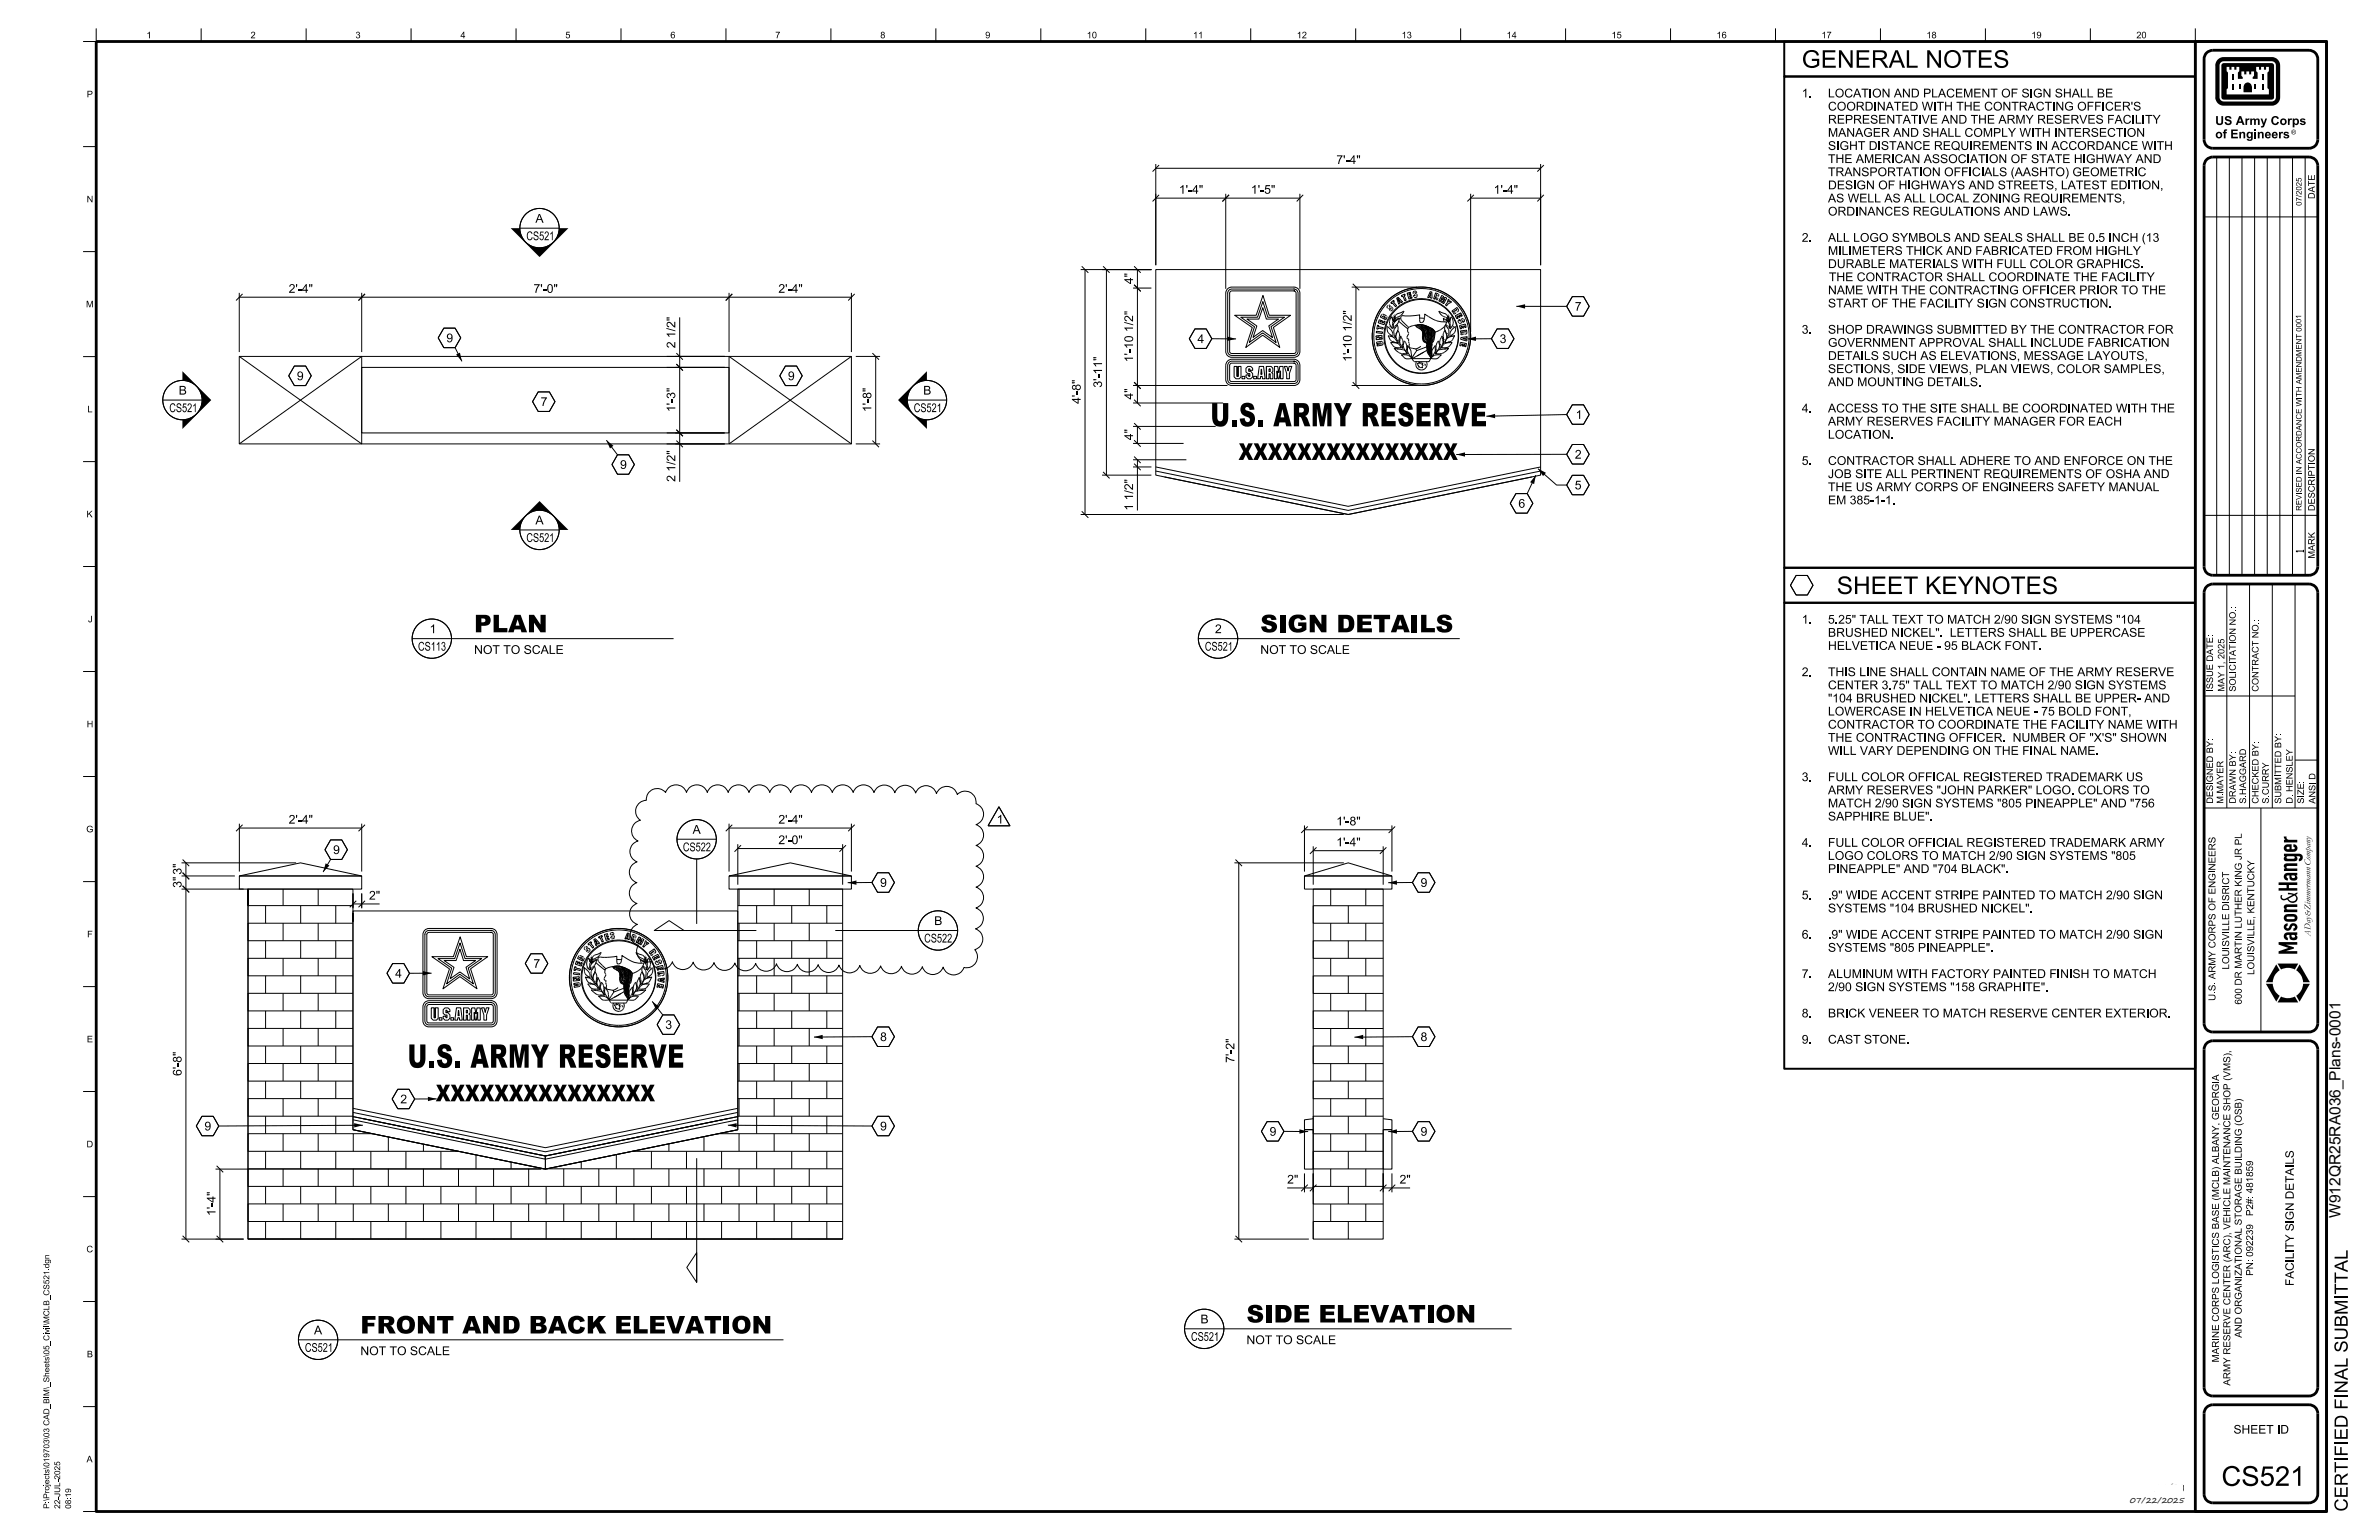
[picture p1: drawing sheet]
<svg xmlns="http://www.w3.org/2000/svg" width="864mm" height="559mm" viewBox="0 0 864 559" stroke-linecap="round" stroke-linejoin="round" font-family="sans-serif">
<defs><g id="words">
<g font-size="8.4">
<text x="439.4" y="154.7">U.S. ARMY RESERVE</text>
<text x="148" y="387.4">U.S. ARMY RESERVE</text>
</g>
<text font-size="7.1" x="806.4" y="539.2">CS521</text>
<g font-size="6.4">
<text x="654" y="24.6">GENERAL NOTES</text>
<text x="666.8" y="215.5">SHEET KEYNOTES</text>
<text x="172.1" y="229.5">PLAN</text>
<text x="457.5" y="229.5">SIGN DETAILS</text>
<text x="452.5" y="479.9">SIDE ELEVATION</text>
<text x="130.8" y="483.9">FRONT AND BACK ELEVATION</text>
</g>
<g font-size="6">
<text x="449.6" y="166.9">XXXXXXXXXXXXXXX</text>
<text x="158.2" y="399.6">XXXXXXXXXXXXXXX</text>
</g>
<text font-size="5.6" x="849.7" y="442" transform="rotate(-90 849.7 442)">W912QR25RA036_Plans-0001</text>
<g font-size="4.8">
<text x="852.2" y="471.6" transform="rotate(-90 852.2 471.6)">I</text>
<text x="852.2" y="469.7" transform="rotate(-90 852.2 469.7)">TTAL</text>
<text x="852.2" y="505.6" transform="rotate(-90 852.2 505.6)">NALSUBM</text>
<text x="852.2" y="522.6" transform="rotate(-90 852.2 522.6)">ED FI</text>
<text x="852.2" y="528.5" transform="rotate(-90 852.2 528.5)">FI</text>
<text x="852.2" y="548.5" transform="rotate(-90 852.2 548.5)">CERTI</text>
</g>
<text font-size="3.5" x="781.9" y="541.5">11/30</text>
<g font-size="3.2">
<text x="654" y="35.4">1.</text>
<text x="663.6" y="35.4">LOCATION AND PLACEMENT OF SIGN SHALL BE</text>
<text x="663.6" y="40.1">COORDINATED WITH THE CONTRACTING OFFICER'S</text>
<text x="663.6" y="44.9">REPRESENTATIVE AND THE ARMY RESERVES FACILITY</text>
<text x="804.1" y="45.3">US Army Corps</text>
<text x="663.6" y="49.6">MANAGER AND SHALL COMPLY WITH INTERSECTION</text>
<text x="804.1" y="50.2">of Engineers</text>
<text x="485.1" y="59.5">7'-4&quot;</text>
<text x="663.6" y="59.2">THE AMERICAN ASSOCIATION OF STATE HIGHWAY AND</text>
<text x="663.6" y="54.4">SIGHT DISTANCE REQUIREMENTS IN ACCORDANCE WITH</text>
<text x="663.6" y="63.9">TRANSPORTATION OFFICIALS (AASHTO) GEOMETRIC</text>
<text x="428" y="70.3">1'-4&quot;</text>
<text x="454.1" y="70.3">1'-5&quot;</text>
<text x="542.2" y="70.3">1'-4&quot;</text>
<text x="663.6" y="68.7">DESIGN OF HIGHWAYS AND STREETS, LATEST EDITION,</text>
<text x="663.6" y="73.5">AS WELL AS ALL LOCAL ZONING REQUIREMENTS,</text>
<text x="194.4" y="80.8">A</text>
<text x="663.6" y="78.2">ORDINANCES REGULATIONS AND LAWS.</text>
<text x="191.1" y="87.2">CS521</text>
<text x="654" y="87.7">2.</text>
<text x="663.6" y="87.7">ALL LOGO SYMBOLS AND SEALS SHALL BE 0.5 INCH (13</text>
<text x="663.6" y="92.5">MILIMETERS THICK AND FABRICATED FROM HIGHLY</text>
<text x="663.6" y="97.3">DURABLE MATERIALS WITH FULL COLOR GRAPHICS.</text>
<text x="104.8" y="106.3">2'-4&quot;</text>
<text x="193.7" y="106.3">7'-0&quot;</text>
<text x="282.6" y="106.3">2'-4&quot;</text>
<text x="411.3" y="103.1" transform="rotate(-90 411.3 103.1)">4&quot;</text>
<text x="663.3" y="102">THE CONTRACTOR SHALL COORDINATE THE FACILITY</text>
<text x="663.6" y="106.8">NAME WITH THE CONTRACTING OFFICER PRIOR TO THE</text>
<text x="571.7" y="112.8">7</text>
<text x="663.6" y="111.6">START OF THE FACILITY SIGN CONSTRUCTION.</text>
<text x="245.1" y="119" transform="rotate(-90 245.1 119)">2</text>
<text x="411.3" y="116.8" transform="rotate(-90 411.3 116.8)">2</text>
<text x="490.7" y="116.6" transform="rotate(-90 490.7 116.6)">2</text>
<text x="162" y="124.2">9</text>
<text x="434.7" y="124.5">4</text>
<text x="544.4" y="124.5">3</text>
<text x="654" y="121.1">3.</text>
<text x="663.6" y="125.8">GOVERNMENT APPROVAL SHALL INCLUDE FABRICATION</text>
<text x="663.6" y="121.1">SHOP DRAWINGS SUBMITTED BY THE CONTRACTOR FOR</text>
<text x="245.1" y="126.4" transform="rotate(-90 245.1 126.4)">21/&quot;</text>
<text x="411.3" y="131.4" transform="rotate(-90 411.3 131.4)">1'101/&quot;</text>
<text x="411.3" y="128.1" transform="rotate(-90 411.3 128.1)">-</text>
<text x="490.7" y="131.2" transform="rotate(-90 490.7 131.2)">1'101/&quot;</text>
<text x="490.7" y="127.9" transform="rotate(-90 490.7 127.9)">-</text>
<text x="663.6" y="130.6">DETAILS SUCH AS ELEVATIONS, MESSAGE LAYOUTS,</text>
<text x="107.8" y="138">9</text>
<text x="286" y="138">9</text>
<text x="400" y="137.3" transform="rotate(-90 400 137.3)">-</text>
<text x="663.6" y="135.4">SECTIONS, SIDE VIEWS, PLAN VIEWS, COLOR SAMPLES,</text>
<text x="64.9" y="143.2">B</text>
<text x="335.1" y="143.2">B</text>
<text x="392.3" y="143.3" transform="rotate(-90 392.3 143.3)">-</text>
<text x="400" y="140.7" transform="rotate(-90 400 140.7)">3'11&quot;</text>
<text x="663.6" y="140.1">AND MOUNTING DETAILS.</text>
<text x="61.5" y="149.5">CS521</text>
<text x="196.3" y="147.3">7</text>
<text x="245.1" y="149.5" transform="rotate(-90 245.1 149.5)">1'3&quot;</text>
<text x="245.1" y="146.2" transform="rotate(-90 245.1 146.2)">-</text>
<text x="316.3" y="149.5" transform="rotate(-90 316.3 149.5)">1'8&quot;</text>
<text x="316.3" y="146.2" transform="rotate(-90 316.3 146.2)">-</text>
<text x="331.7" y="149.5">CS521</text>
<text x="392.3" y="146.6" transform="rotate(-90 392.3 146.6)">4'8&quot;</text>
<text x="411.3" y="145" transform="rotate(-90 411.3 145)">4&quot;</text>
<text x="654" y="149.7">4.</text>
<text x="663.6" y="149.7">ACCESS TO THE SITE SHALL BE COORDINATED WITH THE</text>
<text x="572" y="152">1</text>
<text x="663.6" y="154.4">ARMY RESERVES FACILITY MANAGER FOR EACH</text>
<text x="411.3" y="159.7" transform="rotate(-90 411.3 159.7)">4&quot;</text>
<text x="663.6" y="159.2">LOCATION.</text>
<text x="245.1" y="167.5" transform="rotate(-90 245.1 167.5)">2</text>
<text x="571.7" y="166.4">2</text>
<text x="225.1" y="170.1">9</text>
<text x="654" y="168.7">5.</text>
<text x="663.6" y="173.5">JOB SITE ALL PERTINENT REQUIREMENTS OF OSHA AND</text>
<text x="663.6" y="168.7">CONTRACTOR SHALL ADHERE TO AND ENFORCE ON THE</text>
<text x="245.1" y="174.8" transform="rotate(-90 245.1 174.8)">21/&quot;</text>
<text x="411.3" y="177.9" transform="rotate(-90 411.3 177.9)">2</text>
<text x="571.6" y="177.6">5</text>
<text x="663.6" y="178.2">THE US ARMY CORPS OF ENGINEERS SAFETY MANUAL</text>
<text x="411.3" y="185.3" transform="rotate(-90 411.3 185.3)">11/&quot;</text>
<text x="551.2" y="184.2">6</text>
<text x="663.6" y="183">EM 385-1-1.</text>
<text x="194.4" y="190.3">A</text>
<text x="191.1" y="196.7">CS521</text>
<text x="654" y="226.3">1.</text>
<text x="663.6" y="226.3">5.25&quot; TALL TEXT TO MATCH 2/90 SIGN SYSTEMS &quot;104</text>
<text x="155.9" y="229.8">1</text>
<text x="441" y="229.8">2</text>
<text x="663.6" y="231.1">BRUSHED NICKEL&quot;.</text>
<text x="709.4" y="231.1">LETTERS SHALL BE UPPERCASE</text>
<text x="151.7" y="236.1">CS113</text>
<text x="172.1" y="237.3">NOT TO SCALE</text>
<text x="437.4" y="236.1">CS521</text>
<text x="457.5" y="237.3">NOT TO SCALE</text>
<text x="663.6" y="235.8">HELVETICA NEUE - 95 BLACK FONT.</text>
<text x="654" y="245.3">2.</text>
<text x="663.6" y="245.3">THIS LINE SHALL CONTAIN NAME OF THE ARMY RESERVE</text>
<text x="663.6" y="250.1">CENTER 3.75&quot; TALL TEXT TO MATCH 2/90 SIGN SYSTEMS</text>
<text x="663.6" y="254.9">&quot;104 BRUSHED NICKEL&quot;. LETTERS SHALL BE UPPER- AND</text>
<text x="663.6" y="259.6">LOWERCASE IN HELVETICA NEUE - 75 BOLD FONT,</text>
<text x="663.6" y="269.2">THE CONTRACTING OFFICER.</text>
<text x="663.6" y="264.4">CONTRACTOR TO COORDINATE THE FACILITY NAME WITH</text>
<text x="731.3" y="269.2">NUMBER OF &quot;X'S&quot; SHOWN</text>
<text x="663.6" y="273.9">WILL VARY DEPENDING ON THE FINAL NAME.</text>
<text x="654" y="283.4">3.</text>
<text x="663.6" y="283.4">FULL COLOR OFFICAL REGISTERED TRADEMARK US</text>
<text x="663.6" y="293">MATCH 2/90 SIGN SYSTEMS &quot;805 PINEAPPLE&quot; AND &quot;756</text>
<text x="663.6" y="288.2">ARMY RESERVES &quot;JOHN PARKER&quot; LOGO. COLORS TO</text>
<text x="104.8" y="298.9">2'-4&quot;</text>
<text x="282.6" y="298.9">2'-4&quot;</text>
<text x="361.8" y="298.8">1</text>
<text x="485.1" y="299.5">1'-8&quot;</text>
<text x="663.6" y="297.7">SAPPHIRE BLUE&quot;.</text>
<text x="251.4" y="302.5">A</text>
<text x="120.9" y="309.9">9</text>
<text x="247.9" y="308.9">CS522</text>
<text x="282.6" y="306.3">2'-0&quot;</text>
<text x="485.1" y="307.1">1'-4&quot;</text>
<text x="654" y="307.3">4.</text>
<text x="663.6" y="307.3">FULL COLOR OFFICIAL REGISTERED TRADEMARK ARMY</text>
<text x="663.6" y="316.8">PINEAPPLE&quot; AND &quot;704 BLACK&quot;.</text>
<text x="663.6" y="312">LOGO COLORS TO MATCH 2/90 SIGN SYSTEMS &quot;805</text>
<text x="65.9" y="322.1" transform="rotate(-90 65.9 322.1)">3&quot;3&quot;</text>
<text x="319.5" y="321.8">9</text>
<text x="515.7" y="321.8">9</text>
<text x="134" y="326.4">2&quot;</text>
<text x="654" y="326.3">5.</text>
<text x="663.6" y="326.3">.9&quot; WIDE ACCENT STRIPE PAINTED TO MATCH 2/90 SIGN</text>
<text x="339.1" y="335.7">B</text>
<text x="663.6" y="331.1">SYSTEMS &quot;104 BRUSHED NICKEL&quot;.</text>
<text x="663.6" y="340.6">.9&quot; WIDE ACCENT STRIPE PAINTED TO MATCH 2/90 SIGN</text>
<text x="335.5" y="342">CS522</text>
<text x="663.6" y="345.4">SYSTEMS &quot;805 PINEAPPLE&quot;.</text>
<text x="193.6" y="351.2">7</text>
<text x="143.4" y="354.8">4</text>
<text x="654" y="354.9">7.</text>
<text x="663.6" y="359.7">2/90 SIGN SYSTEMS &quot;158 GRAPHITE&quot;.</text>
<text x="663.6" y="354.9">ALUMINUM WITH FACTORY PAINTED FINISH TO MATCH</text>
<text x="654" y="369.2">8.</text>
<text x="663.6" y="369.2">BRICK VENEER TO MATCH RESERVE CENTER EXTERIOR.</text>
<text x="241.5" y="373.4">3</text>
<text x="319.5" y="377.8">8</text>
<text x="515.7" y="377.8">8</text>
<text x="448.1" y="382.3" transform="rotate(-90 448.1 382.3)">-</text>
<text x="654" y="378.7">9.</text>
<text x="663.6" y="378.7">CAST STONE.</text>
<text x="65.9" y="387.1" transform="rotate(-90 65.9 387.1)">-</text>
<text x="448.1" y="385.6" transform="rotate(-90 448.1 385.6)">7'2&quot;</text>
<text x="65.9" y="390.4" transform="rotate(-90 65.9 390.4)">6'8&quot;</text>
<text x="145.3" y="400.4">2</text>
<text x="74.2" y="410.2">9</text>
<text x="319.5" y="410.2">9</text>
<text x="460.9" y="412.1">9</text>
<text x="515.7" y="412.1">9</text>
<text x="467.3" y="429.5">2&quot;</text>
<text x="508.1" y="429.5">2&quot;</text>
<text x="78.2" y="437.9" transform="rotate(-90 78.2 437.9)">-</text>
<text x="78.2" y="441.2" transform="rotate(-90 78.2 441.2)">1'4&quot;</text>
<text x="114" y="484.2">A</text>
<text x="435.8" y="480.2">B</text>
<text x="110.7" y="490.5">CS521</text>
<text x="130.8" y="491.7">NOT TO SCALE</text>
<text x="432.4" y="486.5">CS521</text>
<text x="452.5" y="487.7">NOT TO SCALE</text>
</g>
<text font-size="3.1" x="810.8" y="520.2">SHEET ID</text>
<g font-size="3">
<text x="832.7" y="422.6" transform="rotate(-90 832.7 422.6)">L</text>
<text x="832.7" y="435.1" transform="rotate(-90 832.7 435.1)">DETAIS</text>
<text x="832.7" y="442.7" transform="rotate(-90 832.7 442.7)">GN</text>
<text x="832.7" y="453.4" transform="rotate(-90 832.7 453.4)">TY SI</text>
<text x="832.7" y="456.9" transform="rotate(-90 832.7 456.9)">L</text>
<text x="832.7" y="466.6" transform="rotate(-90 832.7 466.6)">FACII</text>
</g>
<text font-size="2.8" x="773.3" y="545.3">07/22/2025</text>
<text font-size="2.7" x="836.2" y="200.4" transform="rotate(-90 836.2 200.4)">1</text>
<g font-size="2.5">
<text x="804.2" y="315.9" transform="rotate(-90 804.2 315.9)">NEERS</text>
<text x="809.2" y="321" transform="rotate(-90 809.2 321)">CT</text>
<text x="813.8" y="318.4" transform="rotate(-90 813.8 318.4)">NG JR PL</text>
<text x="809.2" y="326.9" transform="rotate(-90 809.2 326.9)">SRI</text>
<text x="818.3" y="324.2" transform="rotate(-90 818.3 324.2)">TUCKY</text>
<text x="809.2" y="337.8" transform="rotate(-90 809.2 337.8)">LLE DI</text>
<text x="813.8" y="340.5" transform="rotate(-90 813.8 340.5)">N LUTHER KI</text>
<text x="818.3" y="339.7" transform="rotate(-90 818.3 339.7)">LLE,KEN</text>
<text x="809.2" y="343.5" transform="rotate(-90 809.2 343.5)">SVI</text>
<text x="818.3" y="345.5" transform="rotate(-90 818.3 345.5)">SVI</text>
<text x="809.2" y="351.8" transform="rotate(-90 809.2 351.8)">LOUI</text>
<text x="818.3" y="353.7" transform="rotate(-90 818.3 353.7)">LOUI</text>
<text x="804.2" y="359.6" transform="rotate(-90 804.2 359.6)">S.ARMY CORPS OF ENGI</text>
<text x="804.2" y="363.2" transform="rotate(-90 804.2 363.2)">U.</text>
<text x="813.8" y="364.5" transform="rotate(-90 813.8 364.5)">600DR MARTI</text>
<text x="809.6" y="382.1" transform="rotate(-90 809.6 382.1)">,</text>
<text x="805.5" y="392.2" transform="rotate(-90 805.5 392.2)">A</text>
<text x="809.6" y="391" transform="rotate(-90 809.6 391)">VMS)</text>
<text x="813.8" y="407.3" transform="rotate(-90 813.8 407.3)">OSB)</text>
<text x="813.8" y="414.8" transform="rotate(-90 813.8 414.8)">NG (</text>
<text x="809.6" y="423.7" transform="rotate(-90 809.6 423.7)">NTENANCE SHOP (</text>
<text x="813.8" y="420.4" transform="rotate(-90 813.8 420.4)">L</text>
<text x="805.5" y="434.4" transform="rotate(-90 805.5 434.4)">MCLB)ALBANY,GEORGI</text>
<text x="809.6" y="437.9" transform="rotate(-90 809.6 437.9)">CLE MAI</text>
<text x="817.9" y="441.3" transform="rotate(-90 817.9 441.3)">P2#:481859</text>
<text x="809.6" y="448.2" transform="rotate(-90 809.6 448.2)">,VEHI</text>
<text x="805.5" y="452" transform="rotate(-90 805.5 452)">CS BASE (</text>
<text x="813.8" y="455.3" transform="rotate(-90 813.8 455.3)">ONALSTORAGE BUIDI</text>
<text x="805.5" y="457.5" transform="rotate(-90 805.5 457.5)">STI</text>
<text x="809.6" y="456.8" transform="rotate(-90 809.6 456.8)">ARC)</text>
<text x="813.8" y="463" transform="rotate(-90 813.8 463)">ZATI</text>
<text x="817.9" y="462.9" transform="rotate(-90 817.9 462.9)">PN:092239</text>
<text x="805.5" y="485.5" transform="rotate(-90 805.5 485.5)">NE CORPS LOGI</text>
<text x="813.8" y="485.4" transform="rotate(-90 813.8 485.4)">AND ORGANI</text>
<text x="805.5" y="494.4" transform="rotate(-90 805.5 494.4)">MARI</text>
<text x="809.6" y="502.8" transform="rotate(-90 809.6 502.8)">ARMY RESERVE CENTER (</text>
</g>
<g font-size="2.4">
<text x="53.1" y="13.9">1</text>
<text x="91" y="13.9">2</text>
<text x="129" y="13.9">3</text>
<text x="167.1" y="13.9">4</text>
<text x="205.2" y="13.9">5</text>
<text x="243.3" y="13.9">6</text>
<text x="281.4" y="13.9">7</text>
<text x="319.5" y="13.9">8</text>
<text x="357.6" y="13.9">9</text>
<text x="394.5" y="13.9">10</text>
<text x="433.1" y="13.9">11</text>
<text x="470.7" y="13.9">12</text>
<text x="508.8" y="13.9">13</text>
<text x="546.9" y="13.9">14</text>
<text x="585" y="13.9">15</text>
<text x="623.1" y="13.9">16</text>
<text x="661.2" y="13.9">17</text>
<text x="699.3" y="13.9">18</text>
<text x="737.4" y="13.9">19</text>
<text x="775.5" y="13.9">20</text>
<text x="31.5" y="35.3">P</text>
<text x="31.5" y="73.4">N</text>
<text x="840.3" y="72.2" transform="rotate(-90 840.3 72.2)">DATE</text>
<text x="31.2" y="111.5">M</text>
<text x="31.7" y="149.6">L</text>
<text x="840.3" y="167.7" transform="rotate(-90 840.3 167.7)">ON</text>
<text x="840.3" y="172.9" transform="rotate(-90 840.3 172.9)">PTI</text>
<text x="840.3" y="185.4" transform="rotate(-90 840.3 185.4)">DESCRI</text>
<text x="31.4" y="187.7">K</text>
<text x="840.3" y="202.7" transform="rotate(-90 840.3 202.7)">M</text>
<text x="840.3" y="199.9" transform="rotate(-90 840.3 199.9)">ARK</text>
<text x="811.6" y="221" transform="rotate(-90 811.6 221)">:</text>
<text x="32" y="225.8">J</text>
<text x="819.9" y="225.7" transform="rotate(-90 819.9 225.7)">:</text>
<text x="811.6" y="232.9" transform="rotate(-90 811.6 232.9)">ON NO.</text>
<text x="811.6" y="243.4" transform="rotate(-90 811.6 243.4)">CI</text>
<text x="811.6" y="240.1" transform="rotate(-90 811.6 240.1)">TATI</text>
<text x="803.3" y="251" transform="rotate(-90 803.3 251)">I</text>
<text x="803.3" y="250.1" transform="rotate(-90 803.3 250.1)">SSUE DATE:</text>
<text x="807.5" y="251" transform="rotate(-90 807.5 251)">MAY 1,2025</text>
<text x="811.6" y="251" transform="rotate(-90 811.6 251)">SOLI</text>
<text x="819.9" y="251" transform="rotate(-90 819.9 251)">CONTRACT NO.</text>
<text x="31.5" y="263.9">H</text>
<text x="828.1" y="281.1" transform="rotate(-90 828.1 281.1)">TTED BY:</text>
<text x="803.3" y="283.9" transform="rotate(-90 803.3 283.9)">GNED BY:</text>
<text x="807.1" y="287.9" transform="rotate(-90 807.1 287.9)">M</text>
<text x="807.1" y="285.2" transform="rotate(-90 807.1 285.2)">AYER</text>
<text x="803.3" y="291.6" transform="rotate(-90 803.3 291.6)">DESI</text>
<text x="807.1" y="291.6" transform="rotate(-90 807.1 291.6)">M</text>
<text x="807.1" y="288.9" transform="rotate(-90 807.1 288.9)">.</text>
<text x="811.6" y="291.6" transform="rotate(-90 811.6 291.6)">DRAW N BY:</text>
<text x="815.3" y="291.6" transform="rotate(-90 815.3 291.6)">S.</text>
<text x="815.3" y="288.5" transform="rotate(-90 815.3 288.5)">HAGGARD</text>
<text x="819.9" y="291.6" transform="rotate(-90 819.9 291.6)">CHECKED BY:</text>
<text x="823.6" y="291.6" transform="rotate(-90 823.6 291.6)">S.</text>
<text x="823.6" y="288.5" transform="rotate(-90 823.6 288.5)">CURRY</text>
<text x="828.1" y="291.6" transform="rotate(-90 828.1 291.6)">SUBMI</text>
<text x="832.2" y="291.6" transform="rotate(-90 832.2 291.6)">D.HENSLEY</text>
<text x="836.4" y="291.6" transform="rotate(-90 836.4 291.6)">SI</text>
<text x="836.4" y="288.5" transform="rotate(-90 836.4 288.5)">ZE:</text>
<text x="840.5" y="291.6" transform="rotate(-90 840.5 291.6)">ANSID</text>
<text x="31.3" y="302">G</text>
<text x="31.6" y="340.1">F</text>
<text x="31.5" y="378.2">E</text>
<text x="31.4" y="416.3">D</text>
<text x="31.4" y="454.4">C</text>
<text x="31.5" y="492.5">B</text>
<text x="31.4" y="530.6">A</text>
</g>
<g font-size="2.1">
<text x="17.9" y="460.2" transform="rotate(-90 17.9 460.2)">dgn</text>
<text x="17.9" y="483.7" transform="rotate(-90 17.9 483.7)">vlMCLB_CS521.</text>
<text x="17.9" y="493.8" transform="rotate(-90 17.9 493.8)">s05_Cii\</text>
<text x="17.9" y="503.3" transform="rotate(-90 17.9 503.3)">_</text>
<text x="17.9" y="506.6" transform="rotate(-90 17.9 506.6)">M\Sheet\</text>
<text x="17.9" y="521.5" transform="rotate(-90 17.9 521.5)">03CAD_BI</text>
<text x="17.9" y="534.6" transform="rotate(-90 17.9 534.6)">s019703\</text>
<text x="21.8" y="536.9" transform="rotate(-90 21.8 536.9)">2025</text>
<text x="17.9" y="544.7" transform="rotate(-90 17.9 544.7)">\</text>
<text x="17.9" y="540.9" transform="rotate(-90 17.9 540.9)">oj</text>
<text x="21.8" y="543.2" transform="rotate(-90 21.8 543.2)">J</text>
<text x="25.8" y="543.3" transform="rotate(-90 25.8 543.3)">19</text>
<text x="17.9" y="547.5" transform="rotate(-90 17.9 547.5)">P:Pr ect\</text>
<text x="21.8" y="547.5" transform="rotate(-90 21.8 547.5)">22-UL-</text>
<text x="25.8" y="547.5" transform="rotate(-90 25.8 547.5)">08:</text>
</g>
<g font-size="2">
<text x="835.5" y="70.8" transform="rotate(-90 835.5 70.8)">2025</text>
<text x="835.5" y="74.7" transform="rotate(-90 835.5 74.7)">07/</text>
<text x="835.4" y="118.8" transform="rotate(-90 835.4 118.8)">001</text>
<text x="835.5" y="144" transform="rotate(-90 835.5 144)">TH AMENDMENT 00</text>
<text x="835.5" y="171.3" transform="rotate(-90 835.5 171.3)">N ACCORDANCE W I</text>
<text x="835.5" y="178.7" transform="rotate(-90 835.5 178.7)">SED I</text>
<text x="835.5" y="185.4" transform="rotate(-90 835.5 185.4)">REVI</text>
</g>
<text font-size="1.7" x="831.7" y="48.8">®</text>
</g></defs>
<g fill="none" stroke="#000" stroke-width=".36">
<path d="M34.9 10.3v4.8h-4.7M73 10.3v4.8M111.1 10.3v4.8M149.2 10.3v4.8M187.3 10.3v4.8M225.4 10.3v4.8M263.5 10.3v4.8M301.6 10.3v4.8M339.7 10.3v4.8M377.8 10.3v4.8M415.9 10.3v4.8M454 10.3v4.8"/>
<path d="M492.1 10.3v4.8M530.2 10.3v4.8M568.3 10.3v4.8M606.4 10.3v4.8M644.5 10.3v4.8M682.6 10.3v4.8M720.7 10.3v4.8M758.8 10.3v4.8M796.9 10.3v4.8M821.1 27.1h.1M821.5 29.1h.1M30.2 53.2h4.7"/>
<path d="M804.7 57v151.7M809.3 57v151.7M813.9 57v151.7M818.4 57v151.7M823 57v151.7M827.6 57v151.7M832.2 57v151.7M836.8 57v151.7M800.1 78.7h41.3M30.2 91.3h4.7M409.3 97.8h8.7M30.2 129.4h4.7"/>
<path d="M242 133.3h21.1M242 129.3h21.1M242 157.1h21.1M30.2 167.5h4.7M242 161.1h21.1M422.7 173.1l66.7 13.6 66.7-13.6M800.1 187h41.3M30.2 205.6h4.7M808.4 211.9v81.3M816.6 211.9v81.3M824.9 211.9v81.3M833.1 211.9v81.3"/>
<path d="M30.2 243.7h4.7M800.1 252.6h33M833.1 275.8h8.3M30.2 281.8h4.7M800.1 293.2h41.3M820.7 293.2v81.3M30.2 319.9h4.7M128.1 334.5v-3.1v3.1M128.1 324.2v5.2M131.3 324.2v5.2M30.2 358h4.7M268.3 360.4v6.4"/>
<path d="M30.2 396.1h4.7M128.1 409.9l69.9 14.3 69.8-14.3M128.1 405.2l69.9 14.3v4.7l-69.9-14.3zM131.3 405.8l66.7 13.7 66.7-13.7M134.6 411.2v.2M261.9 411.1v.3M473.5 409.9h3.2v14.3h-3.2zM476.7 405.9l-3.2 .4v3.6h3.2M502.1 409.9h3.2v14.3h-3.2zM502.1 405.9l3.2 .4v3.6h-3.2M30.2 434.2h4.7M476.7 425.8v5.5"/>
<path d="M502.1 425.8v5.4M102.8 449.6h.1M115.5 449.6h.1M128.2 449.6h.1M141 449.6h.1M153.7 449.6h.1M166.4 449.6h.1M191.9 449.6h.1M204.6 449.6h.1M281 449.6h.1M293.8 449.6h.1M305.9 449.6h-215.9"/>
<path d="M30.2 472.3h4.7M30.2 510.4h4.7M30.2 548.5h4.7"/>
</g>
<path d="M34.9 15.1h809.6v533.4h-809.6zM796.9 15.1h47.6v533.4h-47.6zM801 19.2l.8-.6 1.5-.4h34.9a3.2 3.2 0 0 1 3.2 3.2v29.2a3.1 3.1 0 0 1-3.2 3.2h-34.9a3.1 3.1 0 0 1-3.2-3.2v-29.2l.3-1.4zM801 57.9l1.3-.8 1-.1h34.9a3.2 3.2 0 0 1 3.2 3.1v145.5a3.1 3.1 0 0 1-3.2 3.1h-34.9a3.1 3.1 0 0 1-3.2-3.1v-145.5l.3-1.4zM801 212.9l1.3-.8 1-.2h34.9a3.2 3.2 0 0 1 3.2 3.2v156.2a3.1 3.1 0 0 1-3.2 3.2h-34.9a3.1 3.1 0 0 1-3.2-3.2v-156.2l.3-1.4zM801 378.6l1.3-.8 1-.2h34.9a3.2 3.2 0 0 1 3.2 3.2v122.6a3.1 3.1 0 0 1-3.2 3.2h-34.9a3.1 3.1 0 0 1-3.2-3.2v-122.6l.3-1.4zM801 510.7l1.3-.8 1-.2h34.9a3.2 3.2 0 0 1 3.2 3.2v29.2a3.2 3.2 0 0 1-3.2 3.2h-34.9a3.2 3.2 0 0 1-3.2-3.2v-29.2l.3-1.4z" fill="none" stroke="#000" stroke-width="1" stroke-linecap="butt"/>
<g fill="#000">
<path d="M805.1 21.6l-.9 1.9v11.8a3 3 0 0 0 3.1 3h17.4a3.1 3.1 0 0 0 3-3v-11.5a3 3 0 0 0-3-3.1h-17.4l-1.2 .2zM806 22.8l1.3-.6h17.4l.7 .2 .6 .6 .2 .8v11.5a1.51 1.51 0 0 1-1.5 1.5h-17.4a1.57 1.57 0 0 1-1.6-1.5v-11.5zM806.6 23.2l-.2 .6v11.5a.85 .85 0 0 0 .9 .9l17.8-.2 .4-.6v-11.6l-.2-.6-.6-.3h-17.4zM808.3 24.3h1v1h.7v-1h1.1v1h.7v-1h1.1v1.5l-.5 .5v2.3h1.7v-.6l-.5-.5v-1.6h1.1v1.1h.7v-1.1h1.1v1.1h.7v-1.1h1v1.6l-.5 .5v.6h1.8v-2.3l-.5-.5v-1.5h1v1h.8v-1h1v1h.8v-1h1v1.5l-.5 .5v5.7l.5 .5v1.8h-15.3v-1.8l.5-.5v-5.7l-.5-.5z" fill-rule="evenodd"/>
<path d="M810.3 30.7h.5v2h-.5z" fill-rule="evenodd"/>
<path d="M810.3 27.1h.5v2h-.5z" fill-rule="evenodd"/>
<path d="M812.9 30.7h.5v1.5h-.5z" fill-rule="evenodd"/>
<path d="M814.8 30.4a1.54 1.54 0 0 1 1.9-.3 1.54 1.54 0 0 1 .8 1.7v1.7h-3.1v-2z" fill-rule="evenodd"/>
<path d="M818.5 30.7h.5v1.5h-.5z" fill-rule="evenodd"/>
<path d="M821.1 27.1h.5v2h-.5z" fill-rule="evenodd"/>
<path d="M821.1 30.7h.5v2h-.5z" fill-rule="evenodd"/>
<path d="M829.2 313.7l.8-.4h3.9v.9h-3.3a.48 .48 0 0 0-.6 .5 .48 .48 0 0 0 .7 .4h3.2v1h-4.8v-1h.5l-.6-.7z" fill-rule="evenodd"/>
<path d="M829 303.5h1.1a.88 .88 0 0 0 1 1.2h2.8v1h-4.8v-1h.5z" fill-rule="evenodd"/>
<path d="M829.4 306.8l.5-.4h2v1.8h.7a.44 .44 0 0 0 .4-.5 .44 .44 0 0 0-.5-.4v-.9a1.39 1.39 0 0 1 1.5 1.4 1.39 1.39 0 0 1-1.7 1.3h-1.6a1.41 1.41 0 0 1-1.5-.7 1.41 1.41 0 0 1 .2-1.6zM830.2 307.4a.46 .46 0 0 0-.1 .5 .46 .46 0 0 0 .5 .3h.5v-.9z" fill-rule="evenodd"/>
<path d="M829.4 317.1l.9-.4h3.6v.9h-.5a1.12 1.12 0 0 1 .4 1.6 1.12 1.12 0 0 1-1.6 .3 1.43 1.43 0 0 1-1.1-1.9h-.5a.5 .5 0 0 0-.6 .5 .5 .5 0 0 0 .5 .5v.9a1.42 1.42 0 0 1-1.3-.8 1.42 1.42 0 0 1 .2-1.6zM831.8 317.6a.63 .63 0 0 0 .5 1 .63 .63 0 0 0 .7-.8z" fill-rule="evenodd"/>
<path d="M829.1 309.8h5.4a1.38 1.38 0 0 1 1.4 1.4 1.38 1.38 0 0 1-1.4 1.3v-.9a.46 .46 0 0 0 .5-.5 .46 .46 0 0 0-.5-.4h-1a1.05 1.05 0 0 1 .4 1.4 1.05 1.05 0 0 1-1.4 .4h-1.8a1.08 1.08 0 0 1-1.5-.3 1.08 1.08 0 0 1 .3-1.5h-.4zM830.2 310.8a.49 .49 0 0 0-.1 .6 .49 .49 0 0 0 .6 .2h1.7a.47 .47 0 0 0 .6-.4 .47 .47 0 0 0-.5-.5z" fill-rule="evenodd"/>
<path d="M836.6 311.8l.3 .1-.3 .2a1.2 1.2 0 0 0 .6 1.2 1.2 1.2 0 0 0 1.4-.1v-.7l-.4-.4a.96 .96 0 0 1 .1 1.7 .96 .96 0 0 1-1.5-.7z" fill-rule="evenodd"/>
<path d="M837.4 317.4l1.2 .5-.3-.3 .2 .1 .2 .4-.5-.2 .5 .7a.9 .9 0 0 1-1.2-1zM837.6 317.7v.1a.71 .71 0 0 0 1 .7z" fill-rule="evenodd"/>
<path d="M837.4 306l1.2 .5-.3-.4 .2 .1 .2 .4-.5-.2 .5 .8a.87 .87 0 0 1-1.2-1zM837.6 306.3a.71 .71 0 0 0 1 .7z" fill-rule="evenodd"/>
<path d="M837.4 308.8l1.2 .4 .1 .3-1.2-.6 1.2 1.1-1.2-.4 1.2 1.2-1.3-.5v-.3l.6 .3-.6-.9 .7 .3z" fill-rule="evenodd"/>
<path d="M837.4 316.1l1.1 .2 .2 .4-1.2-.4 1.2 1.1-1.2-.3-.1-.4 .7 .3z" fill-rule="evenodd"/>
<path d="M837.4 314.6l1.2 .4-.3-.3 .2 .1 .2 .4-1.2-.3 1.2 1-1.2-.3-.1-.3 .7 .2z" fill-rule="evenodd"/>
<path d="M837.4 304.7l1.1 .2 .2 .4-1.2-.4 1.2 1-1.2-.2-.1-.4 .7 .3-.7-.7z" fill-rule="evenodd"/>
<path d="M837.4 311a.7 .7 0 0 1 .9 0 .7 .7 0 0 1 .2 .8l-.9-.2zM837.5 311l.4 .5 .7 .2-.2-.4z" fill-rule="evenodd"/>
<path d="M837.4 303.5a1.73 1.73 0 0 1 1.9 1.9l-.1-.1a.87 .87 0 0 0-.1-1 .87 .87 0 0 0-1.1-.1h-.5l.3 .3-.4-.2a.89 .89 0 0 1 1.3-.2z" fill-rule="evenodd"/>
<path d="M837 307.9l.4 .1a.68 .68 0 0 1 .8-.5 .68 .68 0 0 1 .4 1l.7 .3 .2-.3v.7l-.2-.3-1.8-.6v.3zM837.6 307.7l-.1 .4 1 .3a.62 .62 0 0 0-.2-.7 .62 .62 0 0 0-.7 0z" fill-rule="evenodd"/>
<path d="M827.2 320.2h6.7v.9h-3v1.2h3v.9h-6.7v-.9h2.9v-1.2h-2.9z" fill-rule="evenodd"/>
<path d="M829.3 328.5l.7-.3h3.9v.9h-3.3a.48 .48 0 0 0-.6 .5 .48 .48 0 0 0 .7 .4h3.2v1h-4.8v-1h.5l-.3-.2a.94 .94 0 0 1 0-1.3z" fill-rule="evenodd"/>
<path d="M828 324.8h.5a.89 .89 0 0 0 .2 1.3 .89 .89 0 0 0 1.2-.2l2.4-1.2-1.8-.2v-.5h1.1a2.46 2.46 0 0 0 2.4-.2v.6l-.7 .3a1.77 1.77 0 0 1-.1 2.8 1.77 1.77 0 0 1-2.7-.8l-.2-.3a1.4 1.4 0 0 1-1.8 .2 1.4 1.4 0 0 1-.5-1.8zM830.7 326.1a1.43 1.43 0 0 0 1.7 1 1.43 1.43 0 0 0 1-1.7l-.5-.5z" fill-rule="evenodd"/>
<path d="M829.3 335.5l1.1-.5v.9a.47 .47 0 0 0-.4 .5 .47 .47 0 0 0 .4 .5 .47 .47 0 0 0 .5-.5 1.53 1.53 0 0 1 1.6-1.4 1.53 1.53 0 0 1 1.5 1.6l-.4 .8-.7 .3-.4 .1v-.9a.55 .55 0 0 0 .6-.6 .55 .55 0 0 0-.6-.5 .55 .55 0 0 0-.5 .5 1.44 1.44 0 0 1-1.9 1.4 1.44 1.44 0 0 1-.8-2.2z" fill-rule="evenodd"/>
<path d="M829.4 332.1l.9-.4 2-.1a1.43 1.43 0 0 1 1.7 1.5 1.43 1.43 0 0 1-1.7 1.4h-1.6a1.43 1.43 0 0 1-1.5-.7 1.43 1.43 0 0 1 .2-1.7zM830.2 332.7a.46 .46 0 0 0-.1 .6 .46 .46 0 0 0 .5 .2h1.8a.47 .47 0 0 0 .6-.4 .47 .47 0 0 0-.6-.5z" fill-rule="evenodd"/>
<path d="M829.4 338.7l.9-.4h3.6v.9h-.5a1.13 1.13 0 0 1 .4 1.6 1.13 1.13 0 0 1-1.6 .3 1.52 1.52 0 0 1-1.1-1.9h-.5a.51 .51 0 0 0-.6 .5 .51 .51 0 0 0 .5 .6v.9a1.47 1.47 0 0 1-1.4-.9 1.47 1.47 0 0 1 .3-1.6zM831.8 339.2a.63 .63 0 0 0 .5 1 .63 .63 0 0 0 .7-.8z" fill-rule="evenodd"/>
<path d="M837.4 333.7l1.2 .4-.3-.3 .2 .1 .2 .4-.5-.2 .5 .7a.89 .89 0 0 1-1.2-.9zM837.6 333.9a.76 .76 0 0 0 1 .8z" fill-rule="evenodd"/>
<path d="M837.4 327.4l1.2 .5-.3-.5 .4 .6-1.2-.4 .2 .4z" fill-rule="evenodd"/>
<path d="M837.4 320.8l1.3 1.1-1.2-.4 .3 .4-.4-.5 .8 .2a.69 .69 0 0 1-.8-.8z" fill-rule="evenodd"/>
<path d="M837.4 325.2l1.2 .4 .1 .4-1.2-.6 1.2 1.3-1.2-.6 .1 .2 1.1 1-1.2-.6 .3 .4-.4-.3v-.3l.6 .3-.6-.9 .7 .2z" fill-rule="evenodd"/>
<path d="M837.4 323l1.2 .5 .1 .4-1.2-.7 1.2 1.3-1.1-.6v.2l1.1 1.1-1.2-.6 .3 .4-.4-.4v-.2l.6 .2-.6-.9 .7 .3z" fill-rule="evenodd"/>
<path d="M837.4 318.9l1.2 .4 .1 .4-1.2-.6 1.2 1.1-1.2-.4 1.2 1.2-1.2-.6 .3 .4-.4-.4v-.2l.6 .3-.6-.9 .7 .2z" fill-rule="evenodd"/>
<path d="M837.4 322.1h.4l.3 .6h.5l-.4-.4a.42 .42 0 0 1 .5 .3 .42 .42 0 0 1-.3 .5 .42 .42 0 0 1-.5-.3l-.5-.4zM837.4 322.2l.6 .5-.1-.4z" fill-rule="evenodd"/>
<path d="M837.2 330.2h.4l.2 .5a.74 .74 0 0 1 .9 .7 .74 .74 0 0 1-.9 .7l-.2-.5a.46 .46 0 0 1-.7 0 .46 .46 0 0 1 .1-.6h.1a.3 .3 0 0 0-.2 .3 .3 .3 0 0 0 .3 .3 .3 .3 0 0 0 .3-.3 .57 .57 0 0 0 .4 .7 .57 .57 0 0 0 .7-.6 .57 .57 0 0 0-.7-.5l.2 .4h-.3l-.3-.9z" fill-rule="evenodd"/>
<path d="M836.6 337.9l2 .1 .1-.2v.7l-.1-.3-.7-.1v.8l.6 .5 .2-.2v.6zM836.9 338.1l.9 .7v-.7z" fill-rule="evenodd"/>
<path d="M836.8 335.3a1.47 1.47 0 0 1 1.6 .4 1.47 1.47 0 0 1 .2 1.6v-.3l-1.8-.3-.2 .3v-1.3zM836.9 335.5l-.3 .9 1.8 .4a.99 .99 0 0 0-.3-1.3 .99 .99 0 0 0-1.2 0z" fill-rule="evenodd"/>
<path d="M836.6 328.1l2 1.6-.1-.9-.3-.5 .5 .1v1.7l-2.1-1.7 .3 1.3a1.28 1.28 0 0 1-.3-1.6z" fill-rule="evenodd"/>
<path d="M837.4 332.7a1.83 1.83 0 0 1 1.9 1.7h-.1a.85 .85 0 0 0-.1-1 .85 .85 0 0 0-1.1-.1h-.5l.3 .3-.4-.3 .4-.2 .9 .1z" fill-rule="evenodd"/>
<path d="M822.5 357h2.5a5.3 5.3 0 0 0 2.5 4.3l-1.2 2.2z" fill-rule="evenodd"/>
<path d="M826.3 349.9l1.2 2.2a5.3 5.3 0 0 0-2.5 4.3h-2.5z" fill-rule="evenodd"/>
<path d="M827.2 341.8h6.7v1h-4.1l2.9 .9v.5l-2.9 .9h4.1v1h-6.7v-.9l3.5-1.2-3.5-1.2z" fill-rule="evenodd"/>
<path d="M826.8 349.6h7.5l-1.3 2.2a5.5 5.5 0 0 0-5 0z" fill-rule="evenodd"/>
<path d="M834.8 349.9l3.7 6.5h-2.5a5.6 5.6 0 0 0-2.5-4.3z" fill-rule="evenodd"/>
<path d="M828 361.6a5.5 5.5 0 0 0 5 0l1.3 2.1h-7.5z" fill-rule="evenodd"/>
<path d="M836 357h2.5l-3.7 6.5-1.3-2.2a5.6 5.6 0 0 0 2.5-4.3z" fill-rule="evenodd"/>
<circle cx="836.8" cy="327.3" r=".14"/>
</g>
<path d="M647.7 27.8h149.2v178.2h-149.2zM647.7 218.7h149.2v169.1h-149.2z" fill="none" stroke="#000" stroke-width=".72" stroke-linecap="butt"/>
<path d="M652 208.8h4.1l2 3.6-2 3.5h-4.1l-2-3.5z" fill-rule="evenodd" fill="#fff"/>
<g fill="none" stroke="#000" stroke-width=".36">
<path d="M419.6 59.5v36.7M420.8 59.9l-2.4 2.4M559.3 59.5v36.7M560.4 59.9l-2.3 2.4M419.6 61.1h139.7M419.6 71.9h52.3M420.8 70.7l-2.4 2.4M445 70.3v34.5M446.2 70.7l-2.4 2.4M471.9 70.3v34.5M473.1 70.7l-2.4 2.4M533.9 71.9h25.4"/>
<path d="M533.9 70.3v50.1M535 70.7l-2.3 2.4M560.4 70.7l-2.3 2.4M392.3 97.8h25.7M392.7 96.6l2.4 2.4M393.9 97.8v88.9M400.4 96.6l2.4 2.4M401.6 97.8v74.6M411.7 96.6l2.4 2.4M412.9 97.8v48.4M419.6 97.8h139.7v74.6l-69.9 14.3-69.8-14.3zM86.9 107.8h222.2"/>
<path d="M86.9 106.3v21.4M88.1 106.6l-2.4 2.4M131.3 106.3v21.4M132.5 106.6l-2.4 2.4M246.7 115.1v59.7M264.7 106.3v21.4M265.8 106.6l-2.3 2.4M309.1 106.3v21.4M310.3 106.6l-2.4 2.4M411.3 104.5h6.7M411.7 103.3l2.4 2.4M445.6 104.8l1.6-.6h22.6a2.17 2.17 0 0 1 2.1 2.2v21.1a2.05 2.05 0 0 1-2.1 2.1h-22.6a2.17 2.17 0 0 1-2.2-2.1v-21.1z"/>
<path d="M446.1 105.3l1.1-.4 22.5-.1a1.64 1.64 0 0 1 1.5 1.6v21.1a1.45 1.45 0 0 1-1.4 1.5h-22.6a1.51 1.51 0 0 1-1.5-1.5v-21.1zM446.6 105.8l.6-.2h22.6l.5 .2 .2 .6v21.1l-.2 .5-.5 .3h-22.7l-.5-.2-.2-.6v-21.1zM448.2 114.4h7.8l2.5-7.2 2.2 7.2h7.8l-6.3 4.4 2.4 7.2-6.2-4.4-6.2 4.5 2.4-7.2zM450.4 115.1h6.1l1.9-5.7 1.8 5.7h6.1l-4.9 3.4 1.8 5.8-4.8-3.5-4.9 3.4 1.9-5.6zM452.6 115.8h4.4l1.4-4.1 1.3 4.1h4.4l-3.5 2.5 1.3 4.2-3.5-2.6-3.5 2.5 1.3-4.1zM490.7 104.2h23.7M491.1 103l2.3 2.3M492.2 104.2v35.7M500.1 118l.4 .1-.1 .4 1.7 .4-.1 .5-1.7-.4-.1 .5-.4-.2zM500.7 116l.4 .1-.2 .7 .4 .1 .2-.6 .4 .2-.2 .6 .5 .1 .2-.7 .4 .2-.4 1.1-2.1-.7zM501.6 114l-.5 1 2 1 .4-1.2M501.8 114l-.1 .1"/>
<path d="M501.8 114.6l1 .7M501.9 114l1.4 .6M502 114.5l.9 .5M502.8 115.3l-.2 .5M503 115.1l-.2 .2M503.4 118.4a3.7 3.7 0 0 1 2.2 3.8l-.2-.2a3.4 3.4 0 0 1-2-3.6zM503.8 111.9l.2 .1M503.9 110.7l-.4 .7 .2 .4M504.2 110.7l.5 .2-.4 .3M504.3 118.4v.1M504.5 118.4l.2 .2M504.7 118.8l-.1 .1"/>
<path d="M504.7 111.4l-.5 .1M504.8 111.3h.1M504.8 112.2l-.4 .3 .1 .1M504.9 111.3a.72 .72 0 0 1 .7 .8 .72 .72 0 0 1-.8 .6M504.9 109.8l1-.8 .3 .3-.4 .3 1.2 1.3-.4 .4-1.1-1.4-.4 .3zM504.9 111.9l-.7 .1M505.1 111.9v.3M505.3 118.6l.2 .7M505.5 114.9l-.1 .1M505.5 116.4l-.4-1.5a2.97 2.97 0 0 0-.2 3.6l.6 .7M505.5 116.7l-.2 1.8M505.9 114.5l.3 1.3-.4 .9-.4-1.5"/>
<path d="M505.9 115.1l-.2 .4 .3 1.1M506 118.7v.1M506 119l.1 .1M506.1 114.2h.1M506.1 119.1h.1M506.1 118.6h-.1M506.2 118.6h.1M506.2 118.3l1.3-1.2 .5-1.6a3.3 3.3 0 0 0-2.3 3.5l.4-.6M506.3 116.5l-.1 .1M506.4 118.7h.1M506.4 114.5l-.1 1.9M506.4 118.9l-.1 .2"/>
<path d="M506.7 116l-.4 .4M506.7 115.8v.2M506.8 115.5l-.1 .2M506.9 115.4l.2 .1M507 115.1l-.8 .7M507 115.9l-.9 1 .2-.5M507.2 115.9l.1 .1M507.2 117.9a3.6 3.6 0 0 0-.7 4.7l.6-2.2M507.2 117.8l.3 1.8-.3 .7M507.8 116.6l3.1 2.6 1.3-.8 2.4-.5M507.9 109.3l-.4-.9 .6 .8-.2 .1 .1 .4 .4-.2 .3 .3 .4-.3-1.6-1.6-.5 .3 .8 2.2 .4-.3-.2-.4M508.5 115.6h-1.3"/>
<path d="M508.5 115.5l.2 .7 2.7 2.6M508.5 115.5a1.05 1.05 0 0 1 .6-1 1.05 1.05 0 0 1 1.1 .2l5.1-.5v1.1a1.35 1.35 0 0 0 .7 1.8 2.51 2.51 0 0 0 1.2-2.3v-.8a10.4 10.4 0 0 0 7.9 2.8l-.4 1.1M508.7 107.2l1.2-.5 .2 .4-.4 .2 .8 1.6-.5 .2-.7-1.6-.4 .2zM509.6 112.9l-2.5 1-.6 .8-.3 1M509.7 112.9l-.9 1.3-1.6 .9M510.8 106.4l1.2-.4 .1 .5-.7 .1 .2 .4 .6-.1 .1 .4-.6 .2 .1 .5 .7-.3 .1 .5-1.1 .3zM511.1 119.1l-.1 1 .4 .8M513.3 106.9l.5 .1M513.4 106.1l.1 .3M513.6 107.4v-.2l-.5 .1 .1 .4M513.6 106.4l.6 .3M513.8 106.1l.5 .1a.66 .66 0 0 0-.9-.6 .66 .66 0 0 0-.4 1"/>
<path d="M513.8 118l.4 .6M513.9 118l.7 .9M514 107.2v.2M514 117.9l.5 .9 1 .5M514.3 106.8l.1 .9-1 .1M514.3 117.9l.3 .7M514.5 117.9l1.9 1.7 1.1 3.7a1.95 1.95 0 0 1 .8 2.1l.1 1.6M514.6 118.7l.9 .6M514.8 117.9l.2 .2a6.2 6.2 0 0 1 2.6 4.7l.6 .9 .1 .6M515.2 117.8l-.6 .1M515.2 117.8l1.5 1.9 .9 2.9 .7 .7M515.2 119.2l1.1 1.1 .1 1.3a1.97 1.97 0 0 0 1.5 2.8"/>
<path d="M515.3 115.4l1.8 .1M515.5 119.3l1.1 1.4 .6 2.9M515.7 117.8l.1 .2a6.8 6.8 0 0 1 2.1 4.6M516 117.8h-.8M516 117.8l.2 .7M516.1 117.8l-1.8 .1M516.1 117.8a8.1 8.1 0 0 1 4.9 2.7l-.7 3.4a1.48 1.48 0 0 0-.6 1.8l.1 2.5a.7 .7 0 0 1-.1 .8 .7 .7 0 0 1-.8 .2v-.2M516.1 117.8l1.5 .5a7 7 0 0 1 3.6 2.1l1.8-.8 1.6-1.5M516.2 118.5l.4 .4a8.7 8.7 0 0 1 1.8 6.5l.1 1.6M516.3 117.8v.5a3.8 3.8 0 0 1 1.7 2.8l.1 .4M516.5 117.9l.1 .3a3.7 3.7 0 0 1 1.7 3.6M516.7 119.4l1 2.8"/>
<path d="M516.7 118l.3 .4M517.1 118.1v.1M517.1 118.2v.1M517.1 118.3l1 1.2 .8 2.9M517.1 118.5a9.5 9.5 0 0 1 1.8 4.2v2.7M517.2 118.1a3.6 3.6 0 0 1 1.4 2.9l.7 1.5-.4 1.6 .7-2.9-.1-2.1M517.4 118.3v.1M517.5 118.4l.9 .9M517.5 118.3l.9 .8M517.6 118.3l.4 .3M517.9 118.4a4.3 4.3 0 0 1 1.5 2.8l.1 .1M518.1 118.7l.4 .4 .2 .6"/>
<path d="M518.4 119.4l.3 1.6 .7 1.2M518.5 119.2l.2 1.3 .7 1.5M518.7 118.7l.1 .2M518.7 119.7h.1M518.8 119.8l.2 1.1 .5 .8M518.8 119l.8 2.2M519 107.2l-.1 .4 .4 .1v.4l.6 .1-.1-2.2-.6-.2-.9 2.1 .5 .1 .1-.4M519.1 119l.4 1.4M519.4 106.3v1l-.4-.1zM519.6 119.2v2.4l-.5 2.6M520.1 119.4a9.9 9.9 0 0 1-.8 4.9M520.2 119.6l-.1 2.7"/>
<path d="M520.5 119.7a7.5 7.5 0 0 1-.8 4.4M521.3 107.4l-.1 .3M521.4 108l-.1 .3M521.4 107.9l-.1 .7M521.7 106.9l-.2 .5M521.8 107.1l-.1 .3M521.9 107.8l.1 .1M522 108.1l-.2 .8-.5-.2M522 107.7h-.1M522.1 106.7l-1-.4-.7 2.1 .5 .2 .4-.8M522.2 106.8l-.1 .8M522.3 112.9h.1"/>
<path d="M522.3 112.9l.8 1.3 1.7 .9M522.4 112.9l2.7 1.3 .6 1.5M523.4 107.2l.7 .4-.5 1.3 .9-1.1 .7 .4-1.1 2-.4-.3 .8-1.5-1.1 1.3-.4-.1 .6-1.7-.9 1.5-.4-.2zM524.3 116.8l-.4-1.3 .4 .2a2.95 2.95 0 0 1 1.9 3.4l-.3-.7M524.8 117.9a3.6 3.6 0 0 1 .7 4.7l-.4-1.4M524.8 117.8l-.4 1.4 .6 2.1M524.8 117.7l.9 .6M524.9 115.9l1 1 .1-.2-.7-.7M525 115.1l.7 .7M525 115.4l-.2 .1M525.1 115.5l.1 .5M525.5 118.9l.2 .2"/>
<path d="M525.5 114.4v.1M525.5 114.5l.3 2.1M525.6 118.7h-.1M525.7 118.6h-.1M525.7 114.2h.2M525.9 109.6l.2-.7-.4-.3-.4 1.3-.6 .7 .4 .4 .6-.8 1.2-.6-.3-.3-.7 .3M525.9 118.6h.1M525.9 119.1h-.1M526 115.1l.2 .4-.2 1.1M526.1 114.5l-.3 1.3 .3 .9 .5-1.5M526.2 114.9h.1M526.8 115l.1-.1a2.97 2.97 0 0 1 .1 3.6l-.5 .8 .2-.6a4.7 4.7 0 0 1 .1-3.7z"/>
<path d="M527.2 118.7l.1 .1M527.4 118.4l-.1 .1M527.5 118.4l.3 .3M527.6 113.5l.3 .6M527.7 118.8l-.1 .1M528.1 112.8l-.7 .5-.3-.4 1.8-1.3 .6 1-.5 .6M528.1 113.2l-.4 .3M528.3 114.6l2-1.1 .5 1.1-.4 .2-.3-.6-.3 .2 .2 .6-.3 .2-.3-.6-.5 .2 .4 .7-.5 .1zM528.4 118.5l.1-.1a3.7 3.7 0 0 1-2.2 3.8 3.6 3.6 0 0 1 1.9-3.7M528.4 112.6l-.3 .2 .1 .3M528.5 113.5l-.5 .5M528.6 113.3v.1"/>
<path d="M528.9 112.6l-.2 .2M529 112.4l-.5 .3M529.8 118.1l2.2-.5 .2 1.1-.4 .2-.2-.7-.4 .1 .2 .7-.4 .1-.2-.7-.4 .1 .1 .7-.4 .1zM529.8 116.5l.2-.1-.1-.4-.6 .5 .2 .6M530.8 116.3l-.3 .8-.9 .1M531 116.1h-.1M531.1 116.1l.1 .1M531.2 115.7l-.7 .1-.3 .9M531.4 115.7l.2 .8-.5 .4v-.5M86.9 129.3h44.4v31.8h-44.4zM86.9 129.3l44.4 31.8h133.4M131.3 133.3h133.4v23.8h-133.4z"/>
<path d="M245.1 129.3h18M245.1 133.3h18M245.5 128.1l2.4 2.4M245.5 132.1l2.4 2.4M264.7 129.3h44.4v31.8h-44.4zM309.1 129.3l-44.4 31.8M310.7 129.3h8.8M316.7 128.1l2.4 2.4M317.9 129.3v31.8M411.3 139.9h34.3M411.7 138.7l2.4 2.4M445.6 131l1.6-.6h22.6a2.23 2.23 0 0 1 2.1 2.2v5.1a2.11 2.11 0 0 1-2.1 2.2h-22.6a2.17 2.17 0 0 1-2.2-2.2v-5.5z"/>
<path d="M446.1 131.5l1.1-.4h22.5a1.57 1.57 0 0 1 1.5 1.5v5.1a1.45 1.45 0 0 1-1.4 1.5h-22.6a1.4 1.4 0 0 1-1.5-1.5v-5.1zM446.6 132l.6-.2h22.6l.5 .2 .2 .6-.1 5.4-.6 .5-23-.1-.4-.7v-5.1zM448 133h1.1v3.6h.4v-3.6h1v3.8l-.6 .6h-1.2l-.7-.6zM449.1 133v3.6h.4v-3.6M450.8 136.6h1.1v.8h-1.1zM452.3 133.6l.7-.6h1l.7 .6v.8h-1v-.6h-.4v.9h.7l.7 .9v1.2l-.7 .6h-1l-.7-.6v-.8h1v.6h.4v-1h-.7l-.7-.6zM455.1 136.6h1v.8h-1zM457.1 133h1.6l.5 4.4h-.9l-.1-.8h-.6l-.1 .8h-1zM457.7 135.8h.4M457.8 133.9l.3 1.9h-.4zM459.7 133v4.4M459.7 133h1.7l.7 .6v1.2l-.5 .4 .5 .4v1.8h-1v-1.8h-.4v1.8h-1z"/>
<path d="M460.7 133.8h.4v1h-.4zM462.6 133h1.2l.3 2.1 .5-2.1h1.2v4.4h-.9v-2.8l-.5 2.8h-.4l-.4-2.8v2.8h-1zM466.2 133h1l.4 1.6 .4-1.6h.9l-.8 2.5v1.9h-1v-1.9zM469.7 130.4h.1M490.7 139.9h23.7M491.1 138.7l2.3 2.4M499.5 121.9l2.2-.2v.5l-1.2 .5 1.3-.1v.4l-2.2 .3-.1-.6 1.2-.5-1.2 .1zM499.7 120.2l2.2 .3-.1 .5-2.2-.3zM501.6 124.5v.1M501.8 123.9l-2.1 .2 .1 .6 1.6-.3M501.9 124l.2 .6-.2 .5-2 .5v-.6l1.7-.3M503.9 121.8a3.7 3.7 0 0 1 3.5 2.7 3.3 3.3 0 0 1-3.5-2.7z"/>
<path d="M504.8 122l.1 .1M504.8 124.3a3.2 3.2 0 0 1 3.9 1.9 3.2 3.2 0 0 1-3.9-1.9zM504.9 121.6h-.1M505 121.5l-.1 .1M505.1 121.6l.2 .2M505.2 122l-.1 .1M505.6 124.1v.1M505.8 124.4h.1M506 123.8l-.3 .1M506.1 124v.1M506.5 121l-.1 .1M506.7 120.9l.2 .2"/>
<path d="M506.8 121.4l.5-1.6a3.2 3.2 0 0 1 .6 3.3v1.5l-1-1.7-.1-1.4M507.1 126.5l.1 .1M507.3 126.2l-.2 .2M507.5 126.2l.1 .2M507.6 126.5l-.3 .1M507.6 123.4l.1 .2M507.8 123.6v.1M507.8 123.2h.1M508 123.2l.1 .4M508.1 123.6l.1 1 1.1 1.8v-.9M508.1 123.6l.3-1.7 .8 1.7 .1 1.9M508.9 125.3l.4 .2"/>
<path d="M509.3 125.1l-.4 .1M509.5 128.5l.1 .2M509.6 128.2l-.1 .2M509.7 123.8l-.3 1.5M509.7 123.7l.9 1.5 .2 3.2-1-1.4-3.7-.5 2.3 1.7 2.4 .2-1-1.8-.4-1.2M509.8 128.2l.1 .1M509.9 128.5v.1M510.4 126.9h.5M510.4 127.1l.2 .1M510.7 122.4l.3 .5a.55 .55 0 0 1 .4 .3 .55 .55 0 0 1 0 .6M510.8 127.2h.1M510.9 125.3l1.3 1.9 .4 2.9a3.7 3.7 0 0 0-3.9-1.3 2.99 2.99 0 0 0 3.9 1.3 4.7 4.7 0 0 1-1.7-4.7"/>
<path d="M511.4 121l-.7 1.3M511.5 123.9l-.2 .3 .3 .4M511.7 124.7l-.1 .3a1.01 1.01 0 0 0 .1 1.1 1.01 1.01 0 0 0 1.1 .3l1.2 .2 .2 .6 3.7-1.3M514.2 131.2a2.06 2.06 0 0 0 1.8 3.1 2.06 2.06 0 0 0 1.8-3.1M514.2 127.3l-1.6 2.8h6.7v-.7M514.5 131.8v.4M514.6 131.8v.5M514.7 131.8h.1M514.8 132.7l-.1-.3 .2 .6M514.9 131.9l-.1 .1M515 133l.1 .1M515 131.4h.1"/>
<path d="M515.1 131.6l-.1 .3M515.1 132.9v.3l.2-.1M515.2 131.4l.4 .4M515.2 131.4l-.3 .7M515.2 133l.1 .2M515.2 131.4l.7 .5M515.8 133.3l-.2 .1M515.8 125.6l-1.8 1M515.9 133.3l-.2 .2M515.9 132h.1M516 135.4a13.4 13.4 0 0 0 11.8-19.7 13.4 13.4 0 0 0-22.9-1.1 13.4 13.4 0 0 0 9.7 20.7l1.4 .1M516 131.8v.1"/>
<path d="M516 131.4h.1M516 131.5v.1M516 131.4l.1 .2M516.2 132.3l.3 .1h-.2M516.3 133.1l-.1 .3-.2-.2M516.3 132.8v.1M516.4 133l-.3 .4M516.4 131.8l-.3 .5M516.4 132.8v.2M516.5 120.5l.2 .5a3.1 3.1 0 0 0 1.2 3.4v.1M516.5 131.6l-.2 .7M516.5 120.7l.3 2.8 1.2 .9"/>
<path d="M516.6 132.4l-.2 .2M516.7 132.5l-.2 .2M516.9 127.8l-4.3 2.4 .7 .9M517.1 132l.2 .2M517.1 132.2h.1M517.2 132.5h.1M517.3 123.7l.9 .8M517.3 132.8h.1M517.4 132.2l.1 .4M517.8 125.2l.2 2.2 .8 1.6M517.8 125.3l.2 .2 1.6 .1M517.9 124.5l-.1 .3"/>
<path d="M517.9 124.9l-.1 .4M518 127.1l-3.6 2.1M518 122.8l.5 1.7M518.1 121.6l.4 3M518.2 124.4v2.7l.9 2-.7-1.9M518.3 124.4v2.8M518.3 123.4h.1M518.4 121.9l.3 2M518.4 127.2l.6 1.4M518.4 127v.2M518.5 127l.7 2.2M518.6 124.3l-.7 .2v.4"/>
<path d="M518.6 124.3l.1 3 .3 .9M518.6 124.3l1.1 .2M518.7 123.9l.1 .3M518.7 124.3l.1 1.1M518.8 125.5l.2 2.5M518.8 124.2v.1M518.9 125.5l.2 2.5M519 124.3v1.1M519 125.5v1.9l.3 1-.2-.8M519 122.5l-.1 1.5M519 124.3l.1 3.3M519.1 127.6h.1"/>
<path d="M519.1 124.4l.1 1M519.2 125.5l.1 2.5M519.3 130.2l-.6 1h-5.3M519.3 124.2l-.1 3.3 .3 1.4M519.3 128.7l.1 .2M519.3 124.4l.1 1M519.3 128.2l.1 .2M519.4 124.1l.5-3-.2-1.9 .1 1.8-.7 3.2M519.4 128.7v.2M519.4 124.4l.2 .8-.2 2.3 .1 1.4M519.4 125.5l.1 3.2M519.4 129.1l-.1 .2"/>
<path d="M519.5 120.5v.3M519.5 129.1l-.2 .2M519.5 129v.1M519.6 127.7l-.1 1.3M519.6 124.5l.1 .8M519.7 126l-.1 1.6M519.8 124.5l-.1 .9M520.8 120.3l-.5 2.9-.7 1.1M521.1 127l.1 .2M521.1 125.3l-1.3 1.9-.5 2.9a3 3 0 0 0 3.9-1.3 3.8 3.8 0 0 0-3.9 1.3 4.8 4.8 0 0 0 1.8-4.7M521.2 126.8l-.1 .1M521.3 126.8h.2"/>
<path d="M521.5 127.2h-.1M522 128.5v.1M522 128.3h.1M522.3 123.7l-.9 1.5-.3 3.2 1-1.4 3.7-.5-2.2 1.7-2.5 .2 1.1-1.8 .4-1.2 .3 .1M522.3 123.8l.3 1.5M522.5 128.5l-.1 .1M522.7 125.1l-.2 .1M522.7 125l.3 .2M523.6 121.8l.2 2.7-1.1 2.3-.1-2.7zM523.8 123.3l.2 .4M524 125l.9-.5 2.3-.2a3.2 3.2 0 0 1-3.9 1.9zM524.1 123.2l.2 .2"/>
<path d="M524.2 123.6l-.1 .1M524.4 126.3l-.1 .1M524.7 126.2l.1 .1M524.8 126.4l-.2 .3-.2-.2M525 121v.1M525.1 121.4l-.5-1.6a3.2 3.2 0 0 0-.6 3.3v1.5l.6-.8M525.2 121.5v.9l-.6 1.3M525.3 122.9l.9-.6 1.8-.5-.3 .6a2.96 2.96 0 0 1-3.1 2.1zM525.4 121l.1 .2M525.9 124l-.1 .1M526 123.8h.1M526 124.4h.1"/>
<path d="M526.3 124l-.1 .3M526.7 122l.2 .1M526.8 121.6l-.1 .2M526.9 121.5l.2 .1M527.2 121.8l-.2 .3M530.2 124.2l2.1 .5-.2 1.1-.4-.1 .1-.6-.4-.1-.1 .6h-.5l.2-.7-.5-.1-.1 .7-.5-.1zM530.3 122.5l2.3-.3v.5l-1.6 .2 1.5 .3v.6l-2.2-.7zM530.9 120.9l-.6 .1 .1 .6M531.1 120.8h-.2M531.1 120.5l-.9 .1v-.5l2.2-.3v1.2l-.7 .2M531.3 121.3l-.9 .2M531.5 121.1l-.2 .1"/>
<path d="M531.5 120.4l.6 .1M531.5 120.6h-.4M245.1 157.1h18M245.5 155.9l2.4 2.4M245.5 159.9l2.4 2.4M316.7 159.9l2.4 2.4M411.3 146.2h32.7M411.3 154.7h30M411.7 153.5l2.4 2.4M411.7 145l2.4 2.4M411.7 159.7l2.4 2.4M412.9 154.7v6.2"/>
<path d="M86.9 161.1l44.4-31.8h133.4l44.4 31.8M245.1 161.1h18M310.7 161.1h8.8M400.1 172.4h17.9M400.4 171.2l2.4 2.4M411.3 160.9h18.3M411.3 166.8h19.4M411.3 169.4h6.7M411.7 165.7l2.4 2.3M411.7 168.2l2.4 2.4M412.9 166.8v18.4M419.6 169.4l69.8 14.3 69.9-14.3"/>
<path d="M419.6 170.9l69.8 14.3 69.9-14.3M392.3 186.7h95.5M392.7 185.5l2.4 2.4M652 208.8h4.1l2 3.6-2 3.5h-4.1l-2-3.5zM86.9 298.9v17.4M88.1 299.3l-2.4 2.3M131.3 298.9v17.4M132.5 299.3l-2.4 2.3M264.7 298.9v17.4M265.8 299.3l-2.3 2.3M309.1 298.9v17.4M310.3 299.3l-2.4 2.3"/>
<path d="M473.5 299.5v16.8M474.7 299.9l-2.4 2.4M505.3 299.5v16.8M506.4 299.9l-2.3 2.4M65.9 317.9h19.4M65.9 313.1h41.6M66.3 311.9l2.4 2.4M66.3 316.7l2.4 2.4M67.5 313.1v136.5M86.9 317.9l22.2-4.8 22.2 4.8zM86.9 317.9h44.4v4.7h-44.4zM86.9 300.5h44.4"/>
<path d="M264.7 317.9l22.2-4.8 22.2 4.8zM264.7 317.9h44.4v4.7h-44.4zM264.7 300.5h44.4M267.8 306.3v14.7M267.8 307.9h38.1M269 306.7l-2.4 2.4M305.9 306.3v14.7M307.1 306.7l-2.4 2.4M448.1 313.1h39.7M448.5 311.9l2.4 2.4M449.7 313.1v136.5M473.5 317.9l15.9-4.8 15.9 4.8z"/>
<path d="M473.5 317.9h31.8v4.7h-31.8zM473.5 301.1h31.8M476.7 307.1v13.9M476.7 308.7h25.4M477.9 307.5l-2.4 2.3M502.1 307.1v13.9M503.3 307.5l-2.4 2.3M65.9 322.6h22.5M66.3 321.4l2.4 2.4M90 322.6h38.1v87.3l69.9 14.3 69.8-14.3v-87.3h38.1v127h-215.9zM96.4 328.6v6.4M102.8 322.6v6"/>
<path d="M102.8 335v6.3M109.1 328.6v6.4M115.5 322.6v6M115.5 335v6.3M121.9 328.6v6.4M128.1 330.6h139.7v74.6l-69.8 14.3-69.9-14.3zM128.1 328.6h-38.1v-6v127h215.9M128.1 335h-38.1v6.3h38.1M128.1 324.2v5.4M128.1 328h9.7M129.3 326.8l-2.3 2.4M131.3 324.2v5.4"/>
<path d="M132.5 326.8l-2.4 2.4M154.2 337.5l1.6-.6h22.5a2.17 2.17 0 0 1 2.1 2.2v21.2a2.11 2.11 0 0 1-2.1 2.1h-22.5a2.17 2.17 0 0 1-2.3-2.1v-21.2zM154.7 338l1.1-.4h22.5a1.57 1.57 0 0 1 1.5 1.5v21.2a1.45 1.45 0 0 1-1.5 1.4h-22.5a1.51 1.51 0 0 1-1.6-1.4v-21.2zM155.2 338.5l.6-.2h22.5l.5 .2 .3 .6v21.2l-.3 .5-.5 .2h-22.6l-.5-.2-.3-.5v-21.2zM217.3 340l1.2-.6 .2 .5-.4 .1 .7 1.6-.5 .2-.7-1.6-.3 .2zM219.4 339.1l1.1-.3 .2 .4-.7 .2 .1 .4 .7-.2 .1 .4-.6 .2 .1 .5 .7-.2 .1 .4-1.2 .3zM221.9 339.6l.4 .2M222 338.9l.1 .2M222.2 339.2l.5 .2M222.3 338.8l.1 .3 .4-.2a.66 .66 0 0 0-.8-.5 .66 .66 0 0 0-.4 .9M222.5 339.9l.1 .3M222.8 339.5l.1 1-.9 .1"/>
<path d="M227.6 340l-.1 .4M227.8 338.6l.6 .1v2.3l-.5-.1v-.5h-.4l-.1 .3h-.6zM228 339l-.1 1h-.3zM230.2 339.7l-.2 .4M230.4 339.8l-.2 .3M230.7 339.4l-1-.4-.7 2.1 .5 .2 .4-.8M230.8 339.5l-.1 .9M232 340l.6 .3-.4 1.3 .9-1 .7 .3-1.1 2-.5-.2 .9-1.6-1.1 1.4-.4-.2 .5-1.7-.8 1.6-.4-.3zM267.8 328.6h38.1M267.8 335h38.1M268.3 322.6v6M268.3 335v6.3"/>
<path d="M274.7 328.6v6.4M281 322.6v6M281 335v6.3M287.4 328.6v6.4M293.8 322.6v6M293.8 335v6.3M300.1 328.6v6.4M476.7 322.6h25.4v127h-25.4zM483.1 322.6v6M483.1 335v6.4M489.4 328.6v6.4M495.8 322.6v6"/>
<path d="M495.8 335v6.4M502.1 328.6h-25.4v6.4h25.4M96.4 341.3v6.4M96.4 354.1v6.3M102.8 347.7v6.4M109.1 341.3v6.4M109.1 354.1v6.3M115.5 347.7v6.4M121.9 341.3v6.4M121.9 354.1v6.3M128.1 347.7h-38.1v6.4h38.1M156.8 347.1h7.8l2.4-7.2 2.3 7.2h7.8l-6.3 4.4 2.3 7.3-6.2-4.4-6.1 4.4 2.4-7.2z"/>
<path d="M159 347.8h6.1l1.9-5.6 1.8 5.6h6l-4.8 3.5 1.8 5.7-4.9-3.5-4.8 3.5 1.9-5.7zM161.2 348.5h4.4l1.4-4.1 1.3 4.1h4.3l-3.4 2.5 1.3 4.2-3.6-2.5-3.5 2.4 1.4-4.1zM208 354.6l2.3-.2v.5l-1.2 .6 1.2-.2 .1 .5-2.3 .2v-.5l1.2-.6-1.2 .2zM208.2 352.9l2.2 .3v.5l-2.2-.3zM208.6 350.7l.5 .1-.1 .5 1.7 .3-.1 .5-1.7-.3-.1 .4-.4-.1zM209.3 348.7l.4 .2-.2 .6 .4 .1 .2-.6 .4 .2-.2 .6 .4 .1 .3-.7 .4 .2-.4 1.2-2.1-.8zM210.1 346.9l-.4 .9 1.9 1 .5-1.2M210.2 346.7l-.1 .2M210.2 357.3v.1M210.3 346.7v.1M210.3 347.3l1.2 .8 .1-.2M210.4 356.7l-2.1 .2 .1 .5 1.6-.3"/>
<path d="M210.4 356.8l.1 1-2 .5-.1-.5 1.7-.4M210.5 346.7h.1M210.6 346.7l1.3 .6M210.6 347.3l.9 .4M211.4 348.1l-.2 .4M212 351.1a3.7 3.7 0 0 1 2.2 3.8l-1.8-1.6zM212.4 344.7l.2 .1M212.5 354.5a3.8 3.8 0 0 1 3.5 2.7 3.3 3.3 0 0 1-3.5-2.7zM212.5 343.5l-.4 .6 .2 .5M212.8 343.4l.5 .2-.5 .4M212.9 351.1l-.1 .1M213.1 351.1l.2 .3"/>
<path d="M213.3 351.5l-.2 .1M213.3 344.1l-.5 .1M213.4 357a3.2 3.2 0 0 1 3.9 2 3.2 3.2 0 0 1-3.9-2zM213.4 354.7l.1 .1M213.4 344l-.1 .1M213.4 344.9l-.5 .3 .2 .2M213.4 342.5l1.1-.8 .3 .4-.4 .2 1.2 1.4-.4 .3-1.2-1.3-.3 .2zM213.4 344.6l-.7 .2M213.4 344.1a.72 .72 0 0 1 .8 .7 .72 .72 0 0 1-.9 .7M213.6 354.3l-.2 .1M213.6 344.7l.1 .2M213.7 354.3l.2 .2"/>
<path d="M213.8 354.7l-.1 .1M213.9 351.3l.2 .7M214 347.7v.1M214.1 349.1l-.5-1.4a2.97 2.97 0 0 0-.1 3.5l.5 .8M214.1 349.4l-.2 1.8M214.2 356.9v.1M214.3 348.3l.3 1M214.4 357.1h.1M214.4 356.6h-.1M214.5 347.2l.2 1.3-.3 .9-.4-1.4M214.5 356.6h.1M214.5 347.8l-.3 .5"/>
<path d="M214.6 351.4l-.1 .1M214.6 351.7l.2 .1M214.6 346.9h.2M214.7 356.7v.1M214.7 351.3l-.1 .1M214.8 351.3h.1M214.8 351.1l1.3-1.3 .4-1.6a3.3 3.3 0 0 0-2.2 3.6l.3-.7M214.9 351.4l.1 .1M215 347.3l-.3 2M215 351.6l-.2 .2M215.1 353.8l-.1 .1M215.3 348.5l-.7 1.1 1-.9"/>
<path d="M215.3 353.7l.2 .2M215.4 348.2l-.1 .2M215.4 354.1l.5-1.5a3.1 3.1 0 0 1 .6 3.2v1.5l-1-1.6-.2-1.5M215.5 348.1l.2 .1M215.5 347.9l-.7 .6M215.7 359.2v.1M215.7 348.6l.1 .2M215.8 350.6l.3 .9-.3 1.5M215.8 350.7a3.6 3.6 0 0 0-.7 4.7l.6-2.2M215.9 358.9l-.2 .2M216 341.1l.7 .8-.3 .2zM216.1 358.9l.1 .2"/>
<path d="M216.2 359.3l-.4 .1M216.2 356.1l.1 .2M216.3 349.3l3.2 2.7 1.6-1 3.4-.5M216.3 356.4h.1M216.4 355.9l-.1 .1M216.4 342.1l.2 .3 .4-.2 .2 .3 .5-.2-1.6-1.7-.5 .3 .7 2.2 .5-.3-.2-.4M216.6 356h.1M216.7 356.1v.2M217 354.6l.9 2.2-.1 2.4a4.1 4.1 0 0 1-.8-4.6M217 348.3l-1.2 .1M217.3 348.9l2.6 2.6M217.3 348.9a.98 .98 0 0 1-.1-1.3 .98 .98 0 0 1 1.2-.3l5.5-.3v2.2l.2 .5 .5 .1 .7-.3 .5-2.8 3.9 2.3 3.1 .5"/>
<path d="M217.5 358l.4 .2M217.8 357.8l-.3 .1M217.9 358.2l.4 1.2 1.1 1.7h-.9a4.3 4.3 0 0 1-3.8-1.9l3.6 .5 1.1 1.4-.1-1.1M218 358v.1M218.1 345.6l-2.7 1.3-.6 1.6M218.3 356.5l-.4 1.5M218.3 345.6l-1.1 1.5-1.5 .8M218.3 356.4l.8 1.3 .2 2.3M219 359.8l.1 .2M219.4 359.9l-.1 .1M219.4 358.1l1.3 1.9 .5 2.8a3.7 3.7 0 0 0-3.9-1.3 2.99 2.99 0 0 0 3.9 1.3 4.7 4.7 0 0 1-1.7-4.7M219.5 359.6h-.5"/>
<path d="M219.7 351.8l-.2 1 .5 .8M220 353.8l-.1 .1a1.23 1.23 0 0 0-.4 1.8 .53 .53 0 0 1 .5 .3 .53 .53 0 0 1 0 .5M220 356.7l-.1 .3 .3 .3M220.2 357.4v.3a1.01 1.01 0 0 0 .1 1.1 1.01 1.01 0 0 0 1.1 .3l1.1 .2M222.2 340.1l-.1-.2-.4 .1 .1 .4M222.4 350.7l.4 .6M222.5 350.7l.7 .9M222.6 350.7l.6 .9M223.1 350.6l1.9 1.8 .5 1.5a4.9 4.9 0 0 0 1.4 3.2M223.2 351.4l1.2 .8M223.2 351.6l.6 .3M223.3 350.6a7.2 7.2 0 0 1 2.9 5.2l.6 .6 .1 .6"/>
<path d="M223.7 350.6l1.6 1.9 .8 2.8 .8 .8M223.8 351.9l1.1 1 .1 1.4a2.01 2.01 0 0 0 1.5 2.9 2.87 2.87 0 0 1-1.2-3.3l-.3-.7M223.8 351.9l.3 .1M223.9 348.2h1.7M224.3 350.5v.3a6.8 6.8 0 0 1 2.1 4.5M224.3 358.4l-1.8 .9 .3 .7 3.6-1.4M224.4 352.2l.8 1.2 .6 3M224.6 350.5l.2 .7M224.6 350.5l-1.7 .1 .2 .7M224.6 350.5a7.9 7.9 0 0 1 5 2.8l-.7 3.4a1.41 1.41 0 0 0-.6 1.7l.1 2.5a.72 .72 0 0 1-.1 .8 .72 .72 0 0 1-.8 .2v-.1M224.6 350.5l3.7 1.4M224.8 351.3l.1 .1a8.5 8.5 0 0 1 2.1 6.7"/>
<path d="M224.8 350.6a1.5 1.5 0 0 0 1.2 1.4l.9 3 .2 2.3M225.1 353.4l.3 2.9 1.2 .8M225.1 350.7v.2a3.7 3.7 0 0 1 1.8 3.6M225.2 352.1l1 2.9M225.3 350.7l.3 .4M225.6 350.9l1 1.1 .9 3.2M225.7 351.2l.7 .9M225.7 350.8a3.6 3.6 0 0 1 1.5 3l.6 1.4-.3 1.7 .7-3.2-.1-1.8M225.8 356.4l1 .8M226 351v.1M226.1 351l.8 .8M226.1 351.2l.9 .9"/>
<path d="M226.2 351l.4 .4M226.4 357.9l.2 2.2 .8 1.6M226.4 352.1l1 3.3 .1 2.8M226.4 357.2v.4M226.4 358.2l1.8 .1M226.5 351.1a4.3 4.3 0 0 1 1.5 2.9h.1M226.6 359.8l-3.6 2.1M226.6 355.6l.5 1.6M226.6 351.4l.5 .4 .3 .7M226.7 358.2l.1 1.7M226.7 357.1v1M226.8 359.9l.8 1.9"/>
<path d="M226.8 358.2l.2 1.7-.1-1.7M226.8 357.1v1M226.9 357l-.4 .2-.1 .9M226.9 357.2v.9M226.9 356.1v.1M226.9 354.6l.5 2.4M227 352.1l.1 .2M227 358.2l.2 2 .6 1.7M227.1 352.4l.1 1M227.1 352l.2 1.3 .7 1.5M227.2 357.3v2.7l.4 1M227.2 357h.4"/>
<path d="M227.2 357h-.3M227.2 357v.3M227.2 353.4l.8 1.5M227.3 357v2.5l.3 1.2-.2-2.5M227.3 351.5l.1 .1M227.4 352.5l.1 1.1 .6 .8M227.4 351.7l.7 2.2M227.5 357v3.2l.3 .7M227.6 355.2l-.1 1.5M227.6 357v3.4l.4 .7M227.6 357l.3 .1M227.7 357.1l.1 1.1"/>
<path d="M227.7 351.7l.4 1.9M227.8 358.2l.1 2.5M227.9 356.9l-.1 3.3 .2 1.4 .2-3.6-.2-.8M227.9 357.1l.1 1.1M227.9 357.1l.4 .1M228 356.9l-.1 .1M228 358.2l.1 3.2M228.2 357.2l.2 .8M228.2 351.9v2.5l-.6 2.5M228.2 358.7l-.1 1.7M228.3 351.9l.5 .4M228.3 351.9l.1 1.9-.6 3.1"/>
<path d="M228.4 357.3v.8M228.4 352v1.8l-.5 3M228.6 352.1a9.4 9.4 0 0 1-.6 4.8M228.8 352.3l-.2 2.7M229 352.5a7.4 7.4 0 0 1-.7 4.3M229.4 353l-.6 3-.7 1M229.6 359.7l.2 .3M229.7 358.1l-1.3 1.7-.5 3a3 3 0 0 0 3.9-1.3 3.8 3.8 0 0 0-3.9 1.3 4.8 4.8 0 0 0 1.7-4.7M229.8 359.5l-.2 .1M229.8 359.5l.2 .1M229.9 340.1l-.1 .4M230 340.8l-.1 .2"/>
<path d="M230 340.6v.2M230 340.8l-.1 .5M230 359.9v.1M230.5 340.5v.1M230.5 340.4h.1M230.5 340.8l-.1 .8-.6-.2M230.8 356.4l-.9 1.5-.2 3.2 .5-.9 .6-.5 3.6-.5-2.2 1.7-2.5 .2 1.1-1.7 .3-1.2M230.8 356.5l.3 1.6 .4 .1M230.9 345.6l1 1.5 1.5 .8M231 345.6l2.7 1.3 .6 1.6M231.2 357.8l-.1 .2M231.3 357.8l.3 .1"/>
<path d="M232.1 354.6l-.9 2.2v2.8l.7-1.3a4 4 0 0 0 .2-3.7M232.4 356l.2 .4M232.6 357.8l.9-.6 2.2-.2a3.2 3.2 0 0 1-3.9 2zM232.7 355.9l.2 .2M232.8 356.4h-.1M232.8 349.5h.8v.2a1.62 1.62 0 0 0 .7 2.3l.2 1.5-.5 1.9-1-3.5 .3-1.3M232.8 349.5l-.3-1.3 1.6 1.3 .6 1.2M232.9 359v.2M233.2 350.8l-1.7 1.6-1.9 .8-.8-.9M233.2 358.9l.2 .1M233.4 350.4l.9 .6M233.4 359.1l-.2 .3-.3-.1"/>
<path d="M233.5 347.9l.8 .6M233.6 348.1l-.2 .1M233.6 354h.1M233.6 353.8v.1M233.7 354.1l-.5-1.5a3.2 3.2 0 0 0-.6 3.2v1.5l1.1-1.9 .1-1.2M233.7 348.2a1.08 1.08 0 0 0 .9 1.3l-1.1-.8M233.9 355.6l.9-.6 1.8-.5-1.1 1.9-2.3 .8zM234 353.7l.1 .3M234.1 351.7l.1 .1M234.1 347.2h.1M234.1 347.3l.3 2M234.1 351.4v.1"/>
<path d="M234.3 341.3l.4 .4-.2 .7 .6-.4 .4 .3-1.2 .7-.6 .7-.4-.3 .6-.7zM234.3 346.9h.2M234.3 351.3h-.1M234.4 351.3l.1 .1M234.4 356.7v.1M234.5 351.8h-.1M234.5 356.6h.1M234.6 347.8l.2 .4M234.6 357.1h.1M234.6 347.2l-.2 1.3M234.7 350.7v.1M234.7 350.8l.1 1-.3-.7"/>
<path d="M234.8 348.2v.1M234.8 347.6h.1M234.8 348.3l-.3 1M234.9 356.8l-.1 .2M235.1 348l-.4 1.4-.3-.9M235.3 354.7l.2 .1M235.4 354.3l-.2 .2M235.4 347.7a2.97 2.97 0 0 1 .2 3.5l-.6 .8 .3-.7a4.3 4.3 0 0 1 .1-3.6zM235.5 354.3l.2 .1M235.8 354.6l-.2 .2M235.8 351.5h.1M236 351.1l-.1 .1"/>
<path d="M236.1 351.1l.2 .3M236.1 346.4l.4 .4M236.3 351.5l-.1 .1M236.7 345.9l-.6 .4M236.7 345.5l-.8 .5-.3-.4 1.9-1.3 .6 1-.5 .6M236.9 347.3l1.9-1 .6 1-.4 .3-.3-.6-.4 .1 .3 .6-.4 .2-.3-.6-.4 .3 .3 .6-.4 .2zM237 351.2l.1-.1a3.5 3.5 0 0 1-2.2 3.8 3.6 3.6 0 0 1 1.9-3.6M237 345.3l-.3 .2 .1 .3M237.1 346.3l-.6 .4M237.2 346v.1M237.5 345.4l-.3 .1M237.5 345.1l-.4 .3"/>
<path d="M238.4 350.9l2.1-.6 .3 1.2-.4 .1-.2-.7-.4 .1 .2 .7-.4 .1-.2-.6-.5 .1 .2 .7-.4 .1zM238.4 349.2l.2-.1-.2-.4-.5 .5 .2 .6M238.7 356.9l2.2 .5-.2 1.2-.5-.1 .2-.7-.4-.1-.1 .7-.5-.1 .1-.7-.5-.1-.1 .7h-.4zM238.9 355.2l2.3-.3-.1 .5-1.6 .2 1.6 .4v.5l-2.3-.7zM239.3 349.6l-.5 .4h-.6M239.4 349l-.1 .5M239.6 353.5l-.7 .2v.6l1-.3M239.6 348.8l-.1 .1M239.6 353.5v.1M239.7 353.2l-.9 .1v-.5l2.1-.3 .1 1.2-.7 .3M239.7 348.9h.1M239.8 348.4l-.7 .1-.3 .9"/>
<path d="M239.9 348.5l.3 .7-.5 .5v-.6M240 353.9l-.1 .1M240.1 353.2v.1M240.6 353.3l-.9 .1M267.8 347.7h38.1M267.8 354.1h38.1M267.8 341.3h38.1M268.3 347.7v6.4M274.7 341.3v6.4M274.7 354.1v6.3M281 347.7v6.4M287.4 341.3v6.4"/>
<path d="M287.4 354.1v6.3M293.8 347.7v6.4M300.1 341.3v6.4M300.1 354.1v6.3M483.1 347.7v6.4M489.4 341.4v6.3M489.4 354.1v6.4M495.8 347.7v6.4M502.1 341.4h-25.4v6.3h25.4M502.1 354.1h-25.4v6.4h25.4M96.4 366.8v6.4M96.4 379.6v6.3"/>
<path d="M102.8 360.4v6.4M102.8 373.2v6.4M109.1 366.8v6.4M109.1 379.6v6.3M115.5 360.4v6.4M115.5 373.2v6.4M121.9 366.8v6.4M121.9 379.6v6.3M128.1 360.4h-38.1v6.4h38.1M128.1 373.2h-38.1v6.4h38.1M154.2 363.7l1.6-.6h22.5a2.23 2.23 0 0 1 2.1 2.2v5.2a2.11 2.11 0 0 1-2.1 2.1h-22.5a2.17 2.17 0 0 1-2.3-2.1l.1-5.5zM154.7 364.2l1.1-.4h22.5a1.64 1.64 0 0 1 1.5 1.5v5.2a1.45 1.45 0 0 1-1.5 1.4h-22.5a1.45 1.45 0 0 1-1.6-1.4v-5.2z"/>
<path d="M155.2 364.7l.6-.2h22.5l.5 .3 .3 .5-.1 5.4-.7 .5h-22.9l-.5-.7v-5.2zM156.6 365.7h1v3.6h.4v-3.6h1.1v3.8l-.7 .7h-1.1l-.7-.7zM157.6 365.7v3.6h.4v-3.6M159.4 369.3h1v.9h-1zM160.9 366.4l.6-.7h1.1l.7 .7v.7h-1v-.5h-.4v.9h.7l.7 .8v1.2l-.7 .7h-1.1l-.6-.7v-.7h1v.5h.4v-1h-.8l-.6-.6zM163.7 369.3h1v.9h-1zM165.7 365.7h1.6l.5 4.5h-.9l-.1-.9h-.6l-.1 .9h-1zM166.3 368.5h.4M166.4 366.7l.3 1.8h-.4zM168.3 365.7h1.7l.7 .7v1.2l-.5 .3 .5 .5v1.8h-1v-1.8h-.4v1.8h-1zM168.3 365.7v4.5M169.3 366.6h.4v1h-.4z"/>
<path d="M171.2 365.7h1.2l.3 2.2 .4-2.2h1.2v4.5h-.9v-2.9l-.5 2.9h-.4l-.3-2.9-.1 2.9h-.9zM174.8 365.7h1l.3 1.6 .4-1.6h1l-.9 2.6v1.9h-1v-1.9zM218.1 361.3l.1 .1M218.2 360.9l-.1 .3M218.4 360.9l.1 .2M218.5 361.3v.1M222.7 364a2.05 2.05 0 0 0 1.8 3 2.05 2.05 0 0 0 1.8-3M222.8 360l-1.6 2.9h6.7v-.8M223.1 364.5v.4M223.1 364.6v.4M223.2 364.5h.1M223.4 365.4l-.1-.2 .3 .5"/>
<path d="M223.5 365.7l.3 .3M223.5 364.7h-.1M223.6 364.1l.1 .4-.2 .3M223.7 364.3l-.1 .3M223.7 365.7v.2h.2M223.7 365.8v.1M223.7 364.1l.3 .2M223.8 364.2l.7 .5M224.1 364.3l.1 .2M224.4 366l-.2 .1M224.4 366l-.2 .2M224.4 364.7h.1"/>
<path d="M224.6 364.5v.2M224.6 364.2v.1M224.7 364.1l-.1 .2M224.9 365.8l-.1 .3-.3-.2M224.9 365.5v.2M224.9 365.9l-.2 .2M225 364.5l-.4 .5M225 365l-.2 .1M225 365.5l-.1 .4M225 364.3l-.2 .8M225 365.1h-.2M225.2 365.2l-.2 .1"/>
<path d="M225.2 365.2l-.1 .2M225.4 360.5l-4.2 2.4 .6 1M225.7 364.8l.2 .1M225.7 364.9h.1M225.8 365.2v.1M225.9 365.5h-.1M226 364.9v.5M227.5 361.3l-.6-1.3 .8 1.8M227.9 362.9l-.6 1.1h-5.4M228 361.4v.2l-.1-.2M228.1 360.4l.2 .9-.4 .7 .1-.2M230.5 361.3l.1 .1"/>
<path d="M230.6 361l-.1 .1M231 361.3v.1M267.8 360.4h38.1M267.8 366.8h38.1M267.8 373.2h38.1M267.8 379.6h38.1M268.3 373.2v6.4M274.7 366.8v6.4M274.7 379.6v6.3M281 360.4v6.4M281 373.2v6.4M287.4 366.8v6.4"/>
<path d="M287.4 379.6v6.3M293.8 360.4v6.4M293.8 373.2v6.4M300.1 366.8v6.4M300.1 379.6v6.3M483.1 360.5v6.3M483.1 373.2v6.4M489.4 366.8v6.4M489.4 379.6v6.3M495.8 360.5v6.3M495.8 373.2v6.4M502.1 366.8h-25.4v6.4h25.4"/>
<path d="M502.1 379.6h-25.4v6.3h25.4M96.4 392.3v6.3M102.8 385.9v6.4M102.8 398.6v6.4M109.1 392.3v6.3M115.5 385.9v6.4M115.5 398.6v6.4M121.9 392.3v6.3M128.1 385.9h-38.1v6.4h38.1M128.1 398.6h-38.1v6.4h38.1M267.8 385.9h38.1M267.8 392.3h38.1"/>
<path d="M267.8 398.6h38.1M268.3 385.9v6.4M268.3 398.6v6.4M274.7 392.3v6.3M281 385.9v6.4M281 398.6v6.4M287.4 392.3v6.3M293.8 385.9v6.4M293.8 398.6v6.4M300.1 392.3v6.3M483.1 385.9v6.4M483.1 398.7v6.3"/>
<path d="M489.4 392.3v6.4M495.8 385.9v6.4M495.8 398.7v6.3M502.1 392.3h-25.4v6.4h25.4M96.4 405v6.4M96.4 417.8v6.3M102.8 411.4v6.4M109.1 405v6.4M109.1 417.8v6.3M115.5 411.4v6.4M121.9 405v6.4M121.9 417.8v6.3"/>
<path d="M128.1 402.2l69.9 14.3 69.8-14.3M128.1 403.6l69.9 14.3 69.8-14.3M128.1 406.3l69.9 14.3v-1.1v1.1l69.8-14.3M128.2 411.4v6.4M134.6 417.8v6.3M135.3 411.4h-45.3v6.4h76.4M141 412.5v5.3M147.4 417.8v6.3M153.7 415.1v2.7M160.1 417.8v6.3M172.8 419.1v5M198 419.5l69.8-14.3v4.7l-69.8 14.3z"/>
<path d="M223.7 418.9v5.2M229.5 417.8h76.4M230.1 417.6v.2M236.5 417.8v6.3M242.8 415v2.8M249.2 417.8v6.3M255.6 412.4v5.4M260.6 411.4h45.3M261.9 417.8v6.3M267.8 405h38.1M268.3 411.4v6.4M274.7 405v6.4"/>
<path d="M274.7 417.8v6.3M281 411.4v6.4M287.4 405v6.4M287.4 417.8v6.3M293.8 411.4v6.4M300.1 405v6.4M300.1 417.8v6.3M483.1 411.4v6.4M489.4 405v6.4M489.4 417.8v6.3M495.8 411.4v6.4M502.1 405h-25.4v6.4h25.4"/>
<path d="M502.1 417.8h-25.4v6.3h25.4M78.2 424.2h118.2M78.6 423l2.4 2.4M79.8 424.2v25.4M96.4 430.5v6.3M102.8 424.1v6.4M102.8 436.8v6.4M109.1 430.5v6.3M115.5 424.1v6.4M115.5 436.8v6.4M121.9 430.5v6.3M128.2 424.1v6.4"/>
<path d="M128.2 436.8v6.4M134.6 430.5v6.3M141 424.1v6.4M141 436.8v6.4M147.4 430.5v6.3M153.7 424.1v6.4M153.7 436.8v6.4M160.1 430.5v6.3M166.4 424.1v6.4M166.4 436.8v6.4M172.8 430.5v6.3M179.2 424.1v6.4"/>
<path d="M179.2 436.8v6.4M185.5 421.6v2.5M185.5 430.5v6.3M191.9 424.1v6.4M191.9 436.8v6.4M197.6 424.1h-107.6v6.4h215.9M198.3 430.5v6.3M198.4 424.1h107.5M204.6 424.1v6.4M204.6 436.8v6.4M211 421.5v2.6M211 430.5v6.3"/>
<path d="M217.4 424.1v6.4M217.4 436.8v6.4M223.7 430.5v6.3M230.1 424.1v6.4M230.1 436.8v6.4M236.5 430.5v6.3M242.8 424.1v6.4M242.8 436.8v6.4M249.2 430.5v6.3M255.6 424.1v6.4M255.6 436.8v6.4M261.9 430.5v6.3"/>
<path d="M268.3 424.1v6.4M268.3 436.8v6.4M274.7 430.5v6.3M281 424.1v6.4M281 436.8v6.4M287.4 430.5v6.3M293.8 424.1v6.4M293.8 436.8v6.4M300.1 430.5v6.3M305.9 436.8h-215.9v6.4h215.9M467.3 431.1h9.4M473.5 425.8v6.8"/>
<path d="M474.7 429.9l-2.4 2.4M476.7 425.8v6.8M477.9 429.9l-2.4 2.4M483.1 424.1v6.4M483.1 436.9v6.3M489.4 430.5v6.4M495.8 424.1v6.4M495.8 436.9v6.3M502.1 430.5h-25.4v6.4h25.4M502.1 425.7v6.9M502.1 431.1h9.8M503.3 429.9l-2.4 2.4"/>
<path d="M505.3 425.8v6.8M506.5 429.9l-2.4 2.4M65.9 449.6h22.5M66.3 448.4l2.4 2.4M78.6 448.4l2.4 2.4M96.4 443.2v6.4M109.1 443.2v6.4M121.9 443.2v6.4M134.6 443.2v6.4M147.4 443.2v6.4M160.1 443.2v6.4M172.8 443.2v6.4"/>
<path d="M179.2 449.6h.1M185.5 443.2v6.4M198.3 443.2v6.4M211 443.2v6.4M217.4 449.6h.1M223.7 443.2v6.4M230.1 449.6h.1M236.5 443.2v6.4M242.8 449.6h.1M249.2 443.2v6.4M255.6 449.6h.1M261.9 443.2v6.4"/>
<path d="M268.3 449.6h.1M274.7 443.2v6.4M287.4 443.2v6.4M300.1 443.2v6.4M448.1 449.6h27M448.5 448.4l2.4 2.4M489.4 443.2v6.4M502.1 443.2h-25.4v6.4"/>
<circle cx="515.9" cy="121.9" r="13.6"/>
<circle cx="516" cy="122" r="17.3"/>
<circle cx="516" cy="122" r="17.9"/>
<circle cx="224.5" cy="354.7" r="13.5"/>
<circle cx="224.6" cy="354.7" r="17.9"/>
<circle cx="224.6" cy="354.7" r="17.3"/>
<circle cx="224.6" cy="354.8" r="17.8"/>
<circle cx="224.6" cy="354.7" r="13.3"/>
</g>
<path d="M647.7 15.1h149.2v12.7h-149.2zM647.7 206h149.2v12.7h-149.2z" fill="none" stroke="#000" stroke-width=".72" stroke-linecap="butt"/>
<g fill="#000">
<path d="M445.6 106.3l.1 .2z" fill-rule="evenodd"/>
<path d="M446.3 106.3l.1 .2z" fill-rule="evenodd"/>
<path d="M469.7 104.1l.1 .2z" fill-rule="evenodd"/>
<path d="M445.6 132.5l.1 .2z" fill-rule="evenodd"/>
<path d="M446.3 132.5l.1 .2z" fill-rule="evenodd"/>
<path d="M154.8 339l.2 .2z" fill-rule="evenodd"/>
<path d="M178.2 336.8l.2 .2z" fill-rule="evenodd"/>
<path d="M154.8 365.2l.2 .2z" fill-rule="evenodd"/>
<circle cx="154.2" cy="339.1" r=".14"/>
<circle cx="154.2" cy="365.3" r=".13"/>
</g>
<path d="M192.7 346.1h4.1l2.1 3.5-2.1 3.5h-4.1l-2-3.5z" fill-rule="evenodd" fill="#fff"/>
<path d="M192.7 346.1h4.1l2.1 3.5-2.1 3.5h-4.1l-2-3.5z" fill="none" stroke="#000" stroke-width=".36"/>
<path d="M120 304.8h4.1l2 3.5-2 3.6h-4.1l-2-3.6z" fill-rule="evenodd" fill="#fff"/>
<path d="M120 304.8h4.1l2 3.5-2 3.6h-4.1l-2-3.6zM120 311.9l-2.7 4.5" fill="none" stroke="#000" stroke-width=".36"/>
<path d="M118.2 313.3l1.4 .8-2.3 2.3z" fill="#000"/>
<path d="M318.6 316.7h4.1l2 3.5-2 3.6h-4.1l-2.1-3.6z" fill-rule="evenodd" fill="#fff"/>
<path d="M318.6 316.7h4.1l2 3.5-2 3.6h-4.1l-2.1-3.6zM316.5 320.2l-8.8 .1" fill="none" stroke="#000" stroke-width=".36"/>
<path d="M307.7 320.3l3.2-.8v1.6z" fill="#000"/>
<path d="M318.6 372.6h4.1l2 3.6-2 3.5h-4.1l-2.1-3.5z" fill-rule="evenodd" fill="#fff"/>
<path d="M316.5 376.2l-21 .1M318.6 372.6h4.1l2 3.6-2 3.5h-4.1l-2.1-3.5z" fill="none" stroke="#000" stroke-width=".36"/>
<path d="M295.5 376.3l3.1-.8 .1 1.6z" fill="#000"/>
<path d="M514.8 372.6h4.1l2 3.6-2 3.5h-4.1l-2.1-3.5z" fill-rule="evenodd" fill="#fff"/>
<path d="M512.7 376.2l-21 .1M514.8 372.6h4.1l2 3.6-2 3.5h-4.1l-2.1-3.5z" fill="none" stroke="#000" stroke-width=".36"/>
<path d="M491.7 376.3l3.1-.8v1.6z" fill="#000"/>
<path d="M514.8 316.7h4.1l2 3.5-2 3.6h-4.1l-2.1-3.6z" fill-rule="evenodd" fill="#fff"/>
<path d="M514.8 316.7h4.1l2 3.5-2 3.6h-4.1l-2.1-3.6zM512.7 320.2l-8.8 .1" fill="none" stroke="#000" stroke-width=".36"/>
<path d="M503.9 320.3l3.2-.8v1.6z" fill="#000"/>
<path d="M460 407h4l2.1 3.5-2.1 3.6h-4l-2.1-3.6z" fill-rule="evenodd" fill="#fff"/>
<path d="M460 407h4l2.1 3.5-2.1 3.6h-4l-2.1-3.6zM466.1 410.5l8.8 .1" fill="none" stroke="#000" stroke-width=".36"/>
<path d="M471.7 409.8l3.2 .8-3.2 .8z" fill="#000"/>
<path d="M514.8 407h4.1l2 3.5-2 3.6h-4.1l-2.1-3.6z" fill-rule="evenodd" fill="#fff"/>
<path d="M512.7 410.5l-8.8 .1M514.8 407h4.1l2 3.5-2 3.6h-4.1l-2.1-3.6z" fill="none" stroke="#000" stroke-width=".36"/>
<path d="M503.9 410.6l3.2-.8v1.6z" fill="#000"/>
<path d="M570.8 107.6h4.1l2 3.6-2 3.5h-4.1l-2.1-3.5z" fill-rule="evenodd" fill="#fff"/>
<path d="M550.4 111.2h18.3M570.8 107.6h4.1l2 3.6-2 3.5h-4.1l-2.1-3.5z" fill="none" stroke="#000" stroke-width=".36"/>
<path d="M550.4 111.2l3.2-.8v1.6z" fill="#000"/>
<path d="M570.8 146.9h4.1l2 3.5-2 3.6h-4.1l-2.1-3.6z" fill-rule="evenodd" fill="#fff"/>
<path d="M568.7 150.4l-29.1 .6M570.8 146.9h4.1l2 3.5-2 3.6h-4.1l-2.1-3.6z" fill="none" stroke="#000" stroke-width=".36"/>
<path d="M539.6 151l3.1-.8v1.6z" fill="#000"/>
<path d="M570.8 161.3h4.1l2 3.6-2 3.5h-4.1l-2.1-3.5z" fill-rule="evenodd" fill="#fff"/>
<path d="M568.7 164.9h-40.1M570.8 161.3h4.1l2 3.6-2 3.5h-4.1l-2.1-3.5z" fill="none" stroke="#000" stroke-width=".36"/>
<path d="M528.6 164.9l3.2-.8v1.6z" fill="#000"/>
<path d="M570.8 172.5h4.1l2 3.5-2 3.5h-4.1l-2.1-3.5z" fill-rule="evenodd" fill="#fff"/>
<path d="M570.8 172.5h4.1l2 3.5-2 3.5h-4.1l-2.1-3.5z" fill="none" stroke="#000" stroke-width=".36"/>
<path d="M550.3 179.1h4.1l2 3.5-2 3.6h-4.1l-2-3.6z" fill-rule="evenodd" fill="#fff"/>
<path d="M550.3 179.1h4.1l2 3.5-2 3.6h-4.1l-2-3.6zM557.5 172.4l-3.1 6.7M558.3 170.1l6.7 5.9h3.7" fill="none" stroke="#000" stroke-width=".36"/>
<path d="M557.5 172.4l-.6 3.2-1.5-.6zM558.3 170.1l2.9 1.5-1.1 1.2z" fill="#000"/>
<path d="M543.5 119.3h4l2.1 3.6-2.1 3.5h-4l-2.1-3.5z" fill-rule="evenodd" fill="#fff"/>
<path d="M543.5 119.3h4l2.1 3.6-2.1 3.5h-4l-2.1-3.5zM541.4 122.9l-8.8 .1" fill="none" stroke="#000" stroke-width=".36"/>
<path d="M532.6 123l3.2-.9v1.6z" fill="#000"/>
<path d="M433.8 119.3h4.1l2 3.6-2 3.5h-4.1l-2.1-3.5z" fill-rule="evenodd" fill="#fff"/>
<path d="M433.8 119.3h4.1l2 3.6-2 3.5h-4.1l-2.1-3.5zM439.9 122.9l8.8 .1" fill="none" stroke="#000" stroke-width=".36"/>
<path d="M445.5 122.1l3.2 .9-3.2 .7z" fill="#000"/>
<path d="M195.4 142.2h4l2.1 3.5-2.1 3.6h-4l-2.1-3.6z" fill-rule="evenodd" fill="#fff"/>
<path d="M195.4 142.2h4l2.1 3.5-2.1 3.6h-4l-2.1-3.6z" fill="none" stroke="#000" stroke-width=".36"/>
<path d="M161.1 119.1h4.1l2.1 3.5-2.1 3.6h-4.1l-2-3.6z" fill-rule="evenodd" fill="#fff"/>
<path d="M161.1 119.1h4.1l2.1 3.5-2.1 3.6h-4.1l-2-3.6zM165.2 126.2l2.5 4.9" fill="none" stroke="#000" stroke-width=".36"/>
<path d="M165.6 128.7l1.4-.7 .7 3.1z" fill="#000"/>
<path d="M224.2 165h4l2.1 3.6-2.1 3.5h-4l-2.1-3.5z" fill-rule="evenodd" fill="#fff"/>
<path d="M220.1 159.7l4.1 5.3M224.2 165h4l2.1 3.6-2.1 3.5h-4l-2.1-3.5z" fill="none" stroke="#000" stroke-width=".36"/>
<path d="M220.1 159.7l2.6 2-1.3 1z" fill="#000"/>
<path d="M106.9 132.8h4l2.1 3.5-2.1 3.6h-4l-2.1-3.6z" fill-rule="evenodd" fill="#fff"/>
<path d="M106.9 132.8h4l2.1 3.5-2.1 3.6h-4l-2.1-3.6z" fill="none" stroke="#000" stroke-width=".36"/>
<path d="M285.1 132.8h4.1l2 3.5-2 3.6h-4.1l-2-3.6z" fill-rule="evenodd" fill="#fff"/>
<path d="M285.1 132.8h4.1l2 3.5-2 3.6h-4.1l-2-3.6z" fill="none" stroke="#000" stroke-width=".36"/>
<path d="M318.6 405.1h4.1l2 3.5-2 3.5h-4.1l-2.1-3.5z" fill-rule="evenodd" fill="#fff"/>
<path d="M264.2 408.3l52.3 .3M318.6 405.1h4.1l2 3.5-2 3.5h-4.1l-2.1-3.5z" fill="none" stroke="#000" stroke-width=".36"/>
<path d="M264.2 408.3l3.2-.8v1.6z" fill="#000"/>
<path d="M73.3 405.1h4.1l2 3.5-2 3.5h-4.1l-2-3.5z" fill-rule="evenodd" fill="#fff"/>
<path d="M73.3 405.1h4.1l2 3.5-2 3.5h-4.1l-2-3.5zM131.7 408.3l-52.3 .3" fill="none" stroke="#000" stroke-width=".36"/>
<path d="M128.6 407.5l3.1 .8-3.1 .8z" fill="#000"/>
<path d="M240.6 368.3h4.1l2 3.5-2 3.5h-4.1l-2.1-3.5z" fill-rule="evenodd" fill="#fff"/>
<path d="M236.7 363.4l3.9 4.9M240.6 368.3h4.1l2 3.5-2 3.5h-4.1l-2.1-3.5z" fill="none" stroke="#000" stroke-width=".36"/>
<path d="M236.7 363.4l2.6 1.9-1.2 1z" fill="#000"/>
<path d="M142.5 349.6h4.1l2.1 3.6-2.1 3.5h-4.1l-2-3.5z" fill-rule="evenodd" fill="#fff"/>
<path d="M142.5 349.6h4.1l2.1 3.6-2.1 3.5h-4.1l-2-3.5zM156.7 353.1l-8 .1" fill="none" stroke="#000" stroke-width=".36"/>
<path d="M153.5 352.4l3.2 .7-3.2 .8z" fill="#000"/>
<circle cx="156.8" cy="231.7" r="7.1" fill="#fff"/>
<g fill="none" stroke="#000" stroke-width=".36">
<path d="M149.6 231.7h94.9"/>
<circle cx="156.8" cy="231.7" r="7.1"/>
</g>
<circle cx="115.5" cy="486.2" r="7.1" fill="#fff"/>
<g fill="none" stroke="#000" stroke-width=".36">
<path d="M108.3 486.2h176.1"/>
<circle cx="115.5" cy="486.2" r="7.1"/>
</g>
<circle cx="437.1" cy="482.2" r="7.1" fill="#fff"/>
<g fill="none" stroke="#000" stroke-width=".36">
<path d="M430 482.2h118.7"/>
<circle cx="437.1" cy="482.2" r="7.1"/>
</g>
<circle cx="442.2" cy="231.7" r="7.1" fill="#fff"/>
<g fill="none" stroke="#000" stroke-width=".36">
<path d="M435 231.7h94.9"/>
<circle cx="442.2" cy="231.7" r="7.1"/>
</g>
<circle cx="195.8" cy="192.3" r="7.1" fill="#fff"/>
<g fill="none" stroke="#000" stroke-width=".36">
<path d="M188.7 192.3h14.3"/>
<circle cx="195.8" cy="192.3" r="7.1"/>
</g>
<circle cx="195.8" cy="82.8" r="7.1" fill="#fff"/>
<g fill="none" stroke="#000" stroke-width=".36">
<path d="M188.7 82.8h14.3"/>
<circle cx="195.8" cy="82.8" r="7.1"/>
</g>
<circle cx="66.2" cy="145.2" r="7.1" fill="#fff"/>
<g fill="none" stroke="#000" stroke-width=".36">
<path d="M59.1 145.2h14.3"/>
<circle cx="66.2" cy="145.2" r="7.1"/>
</g>
<circle cx="336.5" cy="145.2" r="7.1" fill="#fff"/>
<g fill="none" stroke="#000" stroke-width=".36">
<path d="M329.4 145.2h14.2"/>
<circle cx="336.5" cy="145.2" r="7.1"/>
</g>
<g fill="#000">
<path d="M185.4 82.8h3.3a7.1 7.1 0 0 0 7.1 7.1 7.1 7.1 0 0 0 7.2-7.1h3.3l-10.4 10.5z" fill-rule="evenodd"/>
<path d="M66.2 134.7l10.5 10.5-10.5 10.4v-3.3a7.1 7.1 0 0 0 7.2-7.1 7.1 7.1 0 0 0-7.2-7.2z" fill-rule="evenodd"/>
<path d="M326 145.2l10.5-10.5v3.3a7.1 7.1 0 0 0-7.1 7.2 7.1 7.1 0 0 0 7.1 7.1v3.3z" fill-rule="evenodd"/>
<path d="M195.9 181.8l10.4 10.5h-3.3a7.1 7.1 0 0 0-7.2-7.2 7.1 7.1 0 0 0-7.1 7.2h-3.3z" fill-rule="evenodd"/>
</g>
<circle cx="252.9" cy="304.5" r="7.1" fill="#fff"/>
<g fill="none" stroke="#000" stroke-width=".36">
<path d="M245.7 304.5h14.3"/>
<circle cx="252.9" cy="304.5" r="7.1"/>
</g>
<circle cx="340.5" cy="337.6" r="7.1" fill="#fff"/>
<g fill="none" stroke="#000" stroke-width=".36">
<path d="M252.9 311.7v23.5M237.5 337.6h37.1M237.5 337.6l5.4-3.6 5.4 3.6zM303.2 337.6h44.4M252.9 420.3v45M252.9 454.5v10.8l-3.6-5.4z"/>
<circle cx="340.5" cy="337.6" r="7.1"/>
</g>
<path d="M144.4 395.3h4.1l2 3.5-2 3.5h-4.1l-2.1-3.5z" fill-rule="evenodd" fill="#fff"/>
<path d="M144.4 395.3h4.1l2 3.5-2 3.5h-4.1l-2.1-3.5zM158.5 398.7l-8 .1" fill="none" stroke="#000" stroke-width=".36"/>
<g fill="#000">
<path d="M155.3 398l3.2 .7-3.1 .9z"/>
<path d="M708.1 227.9h.5v2.8h1.5v.4h-2z" fill-rule="evenodd"/>
<path d="M654.5 337.8a1.63 1.63 0 0 0-.3 1.8 1.63 1.63 0 0 0 1.5 1 1.01 1.01 0 0 0 .5-1.5 1.01 1.01 0 0 0-1.6-.2 .73 .73 0 0 1 .3-1 .73 .73 0 0 1 1 .3h.4a.95 .95 0 0 0-.7-.8 .95 .95 0 0 0-1.1 .4zM654.6 339.6a.7 .7 0 0 1 1.4 0 .7 .7 0 0 1-1.4 0z" fill-rule="evenodd"/>
<path d="M656.9 340.1h.5v.5h-.5z" fill-rule="evenodd"/>
<circle cx="844.6" cy="539.7" r=".07"/>
</g>
<path d="M362.6 292.8l4 6.8h-7.9z" fill="#fff"/>
<path d="M235.8 287.2a4 4 0 0 1 5.8 .3 4 4 0 0 1 3.8-2.7 4 4 0 0 1 3.8 2.7 4 4 0 0 1 3.8-2.7 4 4 0 0 1 3.8 2.7 4 4 0 0 1 3.7-2.7 4 4 0 0 1 3.8 2.7 4 4 0 0 1 3.8-2.7 4 4 0 0 1 3.8 2.7 4 4 0 0 1 3.8-2.7 4 4 0 0 1 3.7 2.7 4 4 0 0 1 3.8-2.7 4 4 0 0 1 3.8 2.7 4 4 0 0 1 3.8-2.7 4 4 0 0 1 3.8 2.7 4 4 0 0 1 3.7-2.7 4 4 0 0 1 3.8 2.7 4 4 0 0 1 3.8-2.7 4 4 0 0 1 3.8 2.7 4 4 0 0 1 3.8-2.7 4 4 0 0 1 3.8 2.8 4 4 0 0 1 3.8-2.7 4 4 0 0 1 3.7 2.8 4 4 0 0 1 3.9-2.8 4 4 0 0 1 3.7 2.9 4 4 0 0 1 3.8-2.7 4 4 0 0 1 3.7 2.9 4 4 0 0 1 3.9-2.6 4 4 0 0 1 3.7 2.9 4 4 0 0 1 4.6-.8 4 4 0 0 1 2.2 4.1 4 4 0 0 1 2.7 3.8 4 4 0 0 1-2.7 3.8 4 4 0 0 1 2.7 3.8 4 4 0 0 1-2.7 3.8 4 4 0 0 1 2.7 3.8 4 4 0 0 1-2.7 3.7 4 4 0 0 1 2.7 3.8 4 4 0 0 1-2.7 3.8 4 4 0 0 1 2.7 3.8 4 4 0 0 1-2.7 3.8 4 4 0 0 1 2.7 3.8 4 4 0 0 1-2.9 3.7 4 4 0 0 1 2.7 3.9 4 4 0 0 1-3 3.7 4 4 0 0 1 .5 4.7 4 4 0 0 1-4.4 1.7 4 4 0 0 1-3.8 2.8 4 4 0 0 1-3.7-2.9 4 4 0 0 1-3.9 2.7 4 4 0 0 1-3.7-2.8 4 4 0 0 1-3.8 2.7 4 4 0 0 1-3.8-2.9 4 4 0 0 1-3.8 2.7 4 4 0 0 1-3.7-2.8 4 4 0 0 1-3.9 2.7 4 4 0 0 1-3.7-2.9 4 4 0 0 1-3.8 2.7 4 4 0 0 1-3.7-2.8 4 4 0 0 1-3.9 2.7 4 4 0 0 1-3.7-2.9 4 4 0 0 1-3.8 2.7 4 4 0 0 1-3.7-2.8 4 4 0 0 1-3.9 2.7 4 4 0 0 1-3.7-2.9 4 4 0 0 1-3.9 2.7 4 4 0 0 1-3.7-2.8 4 4 0 0 1-3.8 2.6 4 4 0 0 1-3.7-2.8 4 4 0 0 1-3.9 2.7 4 4 0 0 1-3.7-2.8 4 4 0 0 1-3.9 2.7 4 4 0 0 1-3.7-2.9 4 4 0 0 1-3.8 2.7 4 4 0 0 1-3.7-2.8 4 4 0 0 1-3.9 2.7 4 4 0 0 1-3.7-2.9 4 4 0 0 1-4.5-1.2 4 4 0 0 1-.3-4.6 4 4 0 0 1-2.9-3.7 4 4 0 0 1 2.6-3.9 4 4 0 0 1-2.8-3.7 4 4 0 0 1 2.6-3.9 4 4 0 0 1-2.7-3.7 4 4 0 0 1 2.7-3.8 3.9 3.9 0 0 1-2.7-3.8 3.9 3.9 0 0 1 2.8-3.8 4 4 0 0 1-2.6-3.9 4 4 0 0 1 2.9-3.6 4 4 0 0 1-2.3-4.1 4 4 0 0 1 3.2-3.5 4 4 0 0 1-1.6-4.4 4 4 0 0 1 3.7-2.8l.4-2zM362.6 292.8l4 6.8h-7.9z" fill="none" stroke="#000" stroke-width=".36"/>
<path d="M782.4 538.8h10.2v3.2h-10.2z" fill-rule="evenodd" fill="#fff"/>
<path d="M792.6 538.8h-10.2v3.2h10.2M771.7 541.7h23.9v6h-23.9z" fill="none" stroke="#fff" stroke-width=".36"/>
<use href="#words"/>
</svg>
